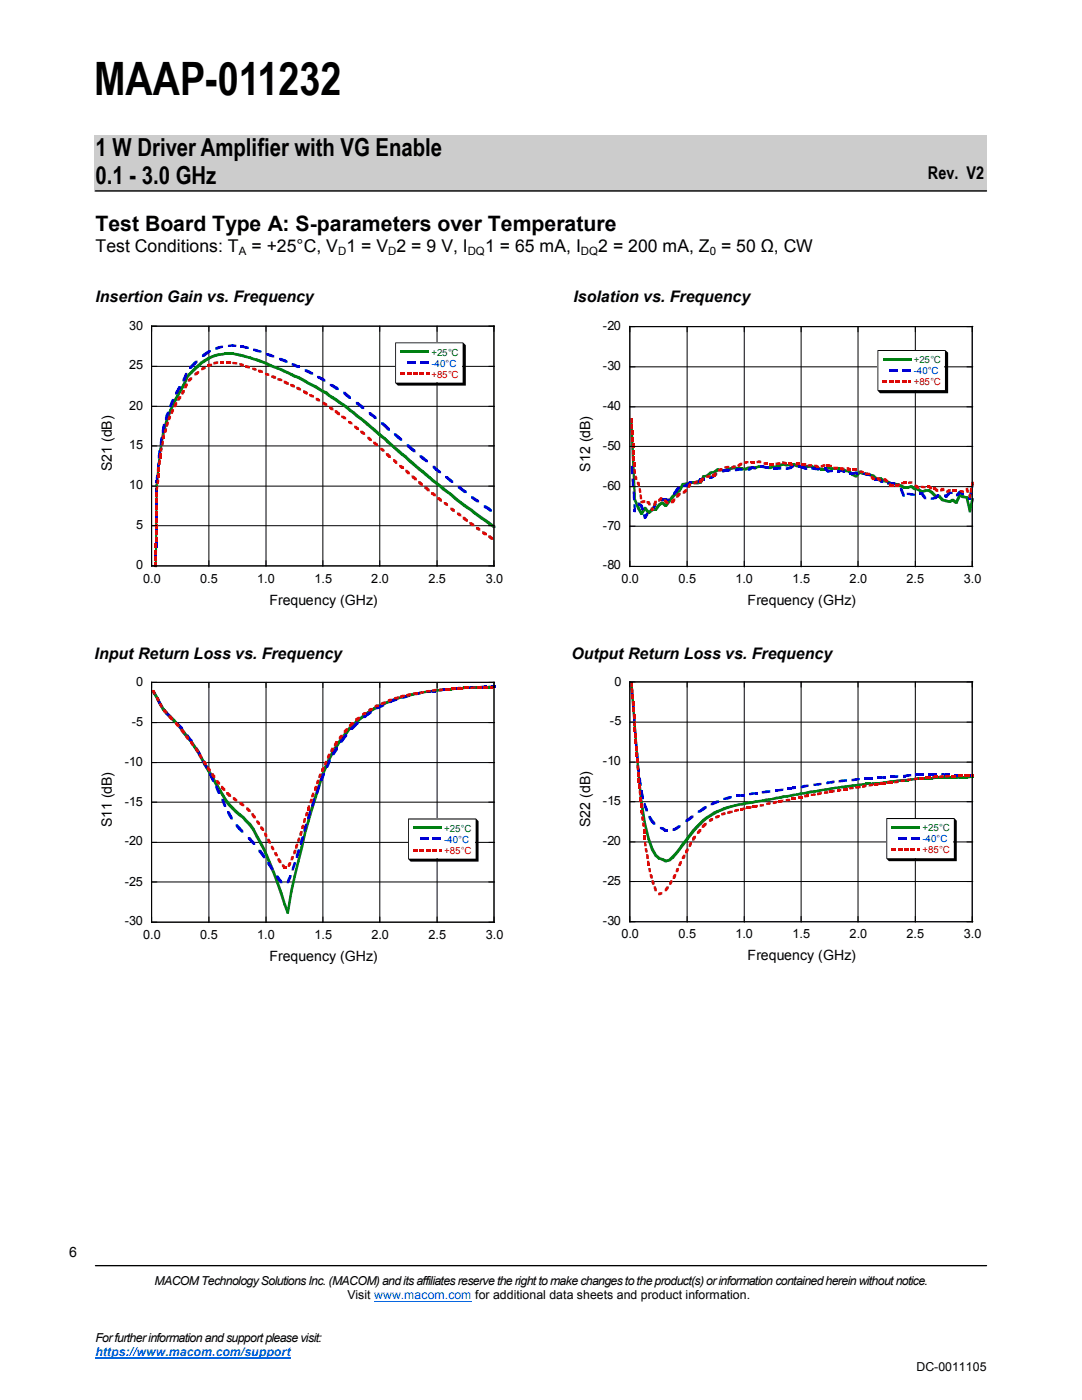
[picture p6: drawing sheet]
<svg xmlns="http://www.w3.org/2000/svg" width="216mm" height="279mm" viewBox="0 0 216 279" stroke-linecap="round" stroke-linejoin="round" font-family="sans-serif">
<defs><g id="words">
<text font-size="9.2" x="18.8" y="19">MAAP-011232</text>
<g font-size="5">
<text x="19" y="31.1">1 W Driver Amplifier with VG Enable</text>
<text x="19" y="36.8">0.1 - 3.0 GHz</text>
</g>
<text font-size="4.2" x="19" y="46.2">Test Board Type A: S-parameters over Temperature</text>
<g font-size="3.5">
<text x="185.2" y="35.7">Rev. V2</text>
<text x="19" y="50.4">Test Conditions: T</text>
<text x="50.2" y="50.4">= +25°C, V 1 = V 2 = 9 V, I</text>
<text x="96.8" y="50.4">1 = 65 mA, I</text>
<text x="119.4" y="50.4">2 = 200 mA, Z = 50 Ω, CW</text>
</g>
<g font-size="3.2">
<text x="19" y="60.2">Insertion Gain vs. Frequency</text>
<text x="114.4" y="60.2">Isolation vs. Frequency</text>
<text x="18.9" y="131.5">Input Return Loss vs. Frequency</text>
<text x="114" y="131.5">Output Return Loss vs. Frequency</text>
</g>
<g font-size="2.8">
<text x="22.3" y="94" transform="rotate(-90 22.3 94)">S21 (dB)</text>
<text x="117.7" y="94.1" transform="rotate(-90 117.7 94.1)">S12 (dB)</text>
<text x="53.8" y="120.7">Frequency (GHz)</text>
<text x="149.2" y="120.8">Frequency (GHz)</text>
<text x="22.3" y="165.1" transform="rotate(-90 22.3 165.1)">S11 (dB)</text>
<text x="117.7" y="165" transform="rotate(-90 117.7 165)">S22 (dB)</text>
<text x="53.8" y="191.8">Frequency (GHz)</text>
<text x="149.2" y="191.7">Frequency (GHz)</text>
<text x="13.8" y="250.9">6</text>
</g>
<g font-size="2.5">
<text x="25.8" y="65.8">30</text>
<text x="120.3" y="65.9">-20</text>
<text x="25.8" y="73.7">25</text>
<text x="120.3" y="73.8">-30</text>
<text x="25.8" y="81.7">20</text>
<text x="120.3" y="81.8">-40</text>
<text x="25.8" y="89.7">15</text>
<text x="120.3" y="89.8">-50</text>
<text x="25.8" y="97.6">10</text>
<text x="120.3" y="97.7">-60</text>
<text x="27.2" y="105.6">5</text>
<text x="120.3" y="105.7">-70</text>
<text x="27.2" y="113.5">0</text>
<text x="120.3" y="113.6">-80</text>
<text x="28.6" y="116.3">0.0</text>
<text x="40" y="116.3">0.5</text>
<text x="51.3" y="116.3">1.0</text>
<text x="62.7" y="116.3">1.5</text>
<text x="74.1" y="116.3">2.0</text>
<text x="85.5" y="116.3">2.5</text>
<text x="96.9" y="116.3">3.0</text>
<text x="124" y="116.4">0.0</text>
<text x="135.4" y="116.4">0.5</text>
<text x="146.7" y="116.4">1.0</text>
<text x="158.2" y="116.4">1.5</text>
<text x="169.5" y="116.4">2.0</text>
<text x="180.9" y="116.4">2.5</text>
<text x="192.3" y="116.4">3.0</text>
<text x="27.2" y="136.9">0</text>
<text x="122.6" y="136.8">0</text>
<text x="26.3" y="144.8">-5</text>
<text x="121.7" y="144.7">-5</text>
<text x="24.9" y="152.8">-10</text>
<text x="120.3" y="152.7">-10</text>
<text x="24.9" y="160.8">-15</text>
<text x="120.3" y="160.7">-15</text>
<text x="24.9" y="168.7">-20</text>
<text x="120.3" y="168.6">-20</text>
<text x="24.9" y="176.7">-25</text>
<text x="120.3" y="176.6">-25</text>
<text x="24.9" y="184.6">-30</text>
<text x="120.3" y="184.5">-30</text>
<text x="28.6" y="187.4">0.0</text>
<text x="40" y="187.4">0.5</text>
<text x="51.3" y="187.4">1.0</text>
<text x="62.7" y="187.4">1.5</text>
<text x="74.1" y="187.4">2.0</text>
<text x="85.5" y="187.4">2.5</text>
<text x="96.9" y="187.4">3.0</text>
<text x="124" y="187.3">0.0</text>
<text x="135.4" y="187.3">0.5</text>
<text x="146.7" y="187.3">1.0</text>
<text x="158.2" y="187.3">1.5</text>
<text x="169.5" y="187.3">2.0</text>
<text x="180.9" y="187.3">2.5</text>
<text x="192.3" y="187.3">3.0</text>
<text x="30.8" y="256.5">MACOM Technology Solutions Inc. (MACOM) and its affiliates reserve the right to make changes to the product(s) or information contained herein without notice.</text>
<text x="69.3" y="259.3">Visit www.macom.com for additional data sheets and product information.</text>
<text x="19" y="267.8">For further information and support please visit:</text>
<text x="182.9" y="273.5">DC-0011105</text>
</g>
<text font-size="2.5" fill="#06f" x="19" y="270.7">https://www.macom.com/support</text>
<g font-size="2.3">
<text x="47.7" y="50.8">A</text>
<text x="67.4" y="50.8">D</text>
<text x="77.4" y="50.8">D</text>
<text x="93.3" y="50.8">DQ</text>
<text x="115.9" y="50.8">DQ</text>
<text x="141.6" y="50.8">0</text>
</g>
<g font-size="1.9" fill="#008011">
<text x="86.1" y="71">+25°C</text>
<text x="182.3" y="72.5">+25°C</text>
<text x="88.7" y="166">+25°C</text>
<text x="184.1" y="165.9">+25°C</text>
</g>
<g font-size="1.9" fill="#0000d4">
<text x="86.1" y="73.2">-40°C</text>
<text x="182.3" y="74.7">-40°C</text>
<text x="88.7" y="168.2">-40°C</text>
<text x="184.1" y="168.1">-40°C</text>
</g>
<g font-size="1.9" fill="#dd0806">
<text x="86.1" y="75.4">+85°C</text>
<text x="182.3" y="76.9">+85°C</text>
<text x="88.7" y="170.4">+85°C</text>
<text x="184.1" y="170.3">+85°C</text>
</g>
</g></defs>
<path d="M18.8 26.9h178v11.3h-178z" fill-rule="evenodd" fill="#ccc"/>
<path d="M19 38.1h177.8" fill="none" stroke="#000" stroke-width=".26"/>
<g fill="#fff">
<path d="M6.9 247.1h9.6v6.3h-9.6z" fill-rule="evenodd"/>
<path d="M6.9 247.3h9.5v6.4h-9.5z" fill-rule="evenodd"/>
</g>
<path d="M19 252.6h177.8" fill="none" stroke="#000" stroke-width=".26"/>
<path d="M74.7 259.7h19.4" fill="none" stroke="#06f" stroke-width=".2"/>
<path d="M19 271.1h39" fill="none" stroke="#06f" stroke-width=".25"/>
<path d="M6.9 247.3h9.5v6.3h-9.5z" fill-rule="evenodd" fill="#fff"/>
<g fill="none" stroke="#000" stroke-width=".2">
<path d="M30.2 73.1h68.5M41.7 65.1v47.9M53.1 65.1v47.9M64.4 65.1v47.9M75.8 65.1v47.9M87.2 65.1v47.9M98.6 65.1v47.9M98.7 65.1h-68.5v47.9M30.2 97h68.5M30.2 89h68.5M30.2 81.1h68.5M30.2 112.9h68.5"/>
<path d="M30.2 104.9h68.5"/>
</g>
<g fill="#008011">
<path d="M31.1 96.6h.4l-.2 16.6h-.4z"/>
<path d="M31.8 89.6h.4v.5l-.7 7h-.4z"/>
<path d="M32.4 86.1h.4v.4l-.6 3.6h-.4z"/>
<path d="M33.1 83.6h.4v.5l-.7 2.4h-.4v-.4z"/>
<path d="M33.8 81.7h.4v.5l-.7 1.9h-.4v-.5z"/>
<path d="M34.5 80.1h.4v.5l-.7 1.6h-.4v-.5z"/>
<path d="M35.2 78.8h.4v.4l-.7 1.4h-.4v-.5z"/>
<path d="M35.9 77.6h.4v.4l-.7 1.2h-.4v-.4z"/>
<path d="M36.5 76.5h.5v.5l-.7 1h-.4v-.4z"/>
<path d="M37.2 74.8h.4v.5l-.6 1.7h-.5v-.5z"/>
<path d="M37.2 74.8l.7-.6h.5v.4l-.8 .7h-.4z"/>
<path d="M38.6 73.5h.5v.4l-.7 .7h-.5v-.4z"/>
<path d="M38.6 73.5l.7-.7h.4v.5l-.6 .6h-.5z"/>
<path d="M39.3 72.8l.7-.6h.4v.4l-.7 .7h-.4z"/>
<path d="M40 72.2l.6-.4h.5v.4l-.7 .4h-.4z"/>
<path d="M40.6 71.8l.7-.5h.5v.5l-.7 .4h-.5z"/>
<path d="M41.3 71.3l.8-.3h.4v.4l-.7 .4h-.5z"/>
<path d="M42.1 71l.6-.3h.5v.5l-.7 .2h-.4z"/>
<path d="M42.7 70.7l1.2-.2v.5l-1.2 .2z"/>
<path d="M43.5 70.5h1.1v.4l-1.1 .1z"/>
<path d="M44.2 70.5l1-.1v.4l-1 .1z"/>
<path d="M44.8 70.4h1.1v.4h-1.1z"/>
<path d="M45.5 70.4h1.1v.4h-1.1z"/>
<path d="M46.2 70.4l1.1 .1v.4l-1.1-.1z"/>
<path d="M46.9 70.5l1.2 .1v.5l-1.2-.2z"/>
<path d="M47.6 70.6l1.1 .2v.5l-1.1-.2z"/>
<path d="M48.3 70.8l1.1 .2v.4l-1.1-.1z"/>
<path d="M48.9 71l1.2 .2v.4l-1.2-.2z"/>
<path d="M49.6 71.2h.5l.7 .2v.4l-1.2-.2z"/>
<path d="M50.3 71.4l1.2 .2v.5l-1.2-.3z"/>
<path d="M51.1 71.6l1.1 .2v.5h-.5l-.6-.2z"/>
<path d="M51.7 71.8h.5l.7 .3v.5l-1.2-.3z"/>
<path d="M52.4 72.1h.5l.6 .3v.4h-.4l-.7-.2z"/>
<path d="M53.1 72.4h.4l.7 .3v.5h-.4l-.7-.4z"/>
<path d="M53.8 72.7h.4l.7 .3v.5l-1.1-.3z"/>
<path d="M54.5 73l1.1 .3v.4l-1.1-.2z"/>
<path d="M55.2 73.3l1.1 .2v.5h-.4l-.7-.3z"/>
<path d="M55.9 73.5h.4l.7 .4v.4h-.4l-.7-.3z"/>
<path d="M56.6 73.9h.4l.6 .3v.4h-.4l-.6-.3z"/>
<path d="M57.2 74.2h.4l.7 .3v.4h-.4l-.7-.3z"/>
<path d="M57.9 74.5h.4l.7 .3v.5h-.4l-.7-.4z"/>
<path d="M58.6 74.8l1.1 .3v.5l-1.1-.3z"/>
<path d="M59.3 75.1h.4l.8 .4v.4h-.5l-.7-.3z"/>
<path d="M60 75.5h.5l.6 .3v.5h-.5l-.6-.4z"/>
<path d="M60.6 75.8h.5l.7 .5v.4h-.4l-.8-.4z"/>
<path d="M61.4 76.3h.4l.7 .3v.4h-.5l-.6-.3z"/>
<path d="M62 76.6h.5l.7 .4v.4h-.5l-.7-.4z"/>
<path d="M62.7 77h.5l.7 .4v.4h-.4l-.8-.4z"/>
<path d="M63.5 77.4h.4l.7 .4v.5h-.5l-.6-.5z"/>
<path d="M64.1 77.8h.5l.7 .4v.4h-.5l-.7-.3z"/>
<path d="M64.8 78.2h.5l.6 .5v.4h-.4l-.7-.5z"/>
<path d="M65.5 78.7h.4l.7 .4v.5h-.4l-.7-.5z"/>
<path d="M66.2 79.1h.4l.7 .5v.4h-.4l-.7-.4z"/>
<path d="M66.9 79.6h.4l.7 .5v.5h-.4l-.7-.6z"/>
<path d="M67.6 80.1h.4l.7 .5v.4h-.4l-.7-.4z"/>
<path d="M68.3 80.6h.4l.7 .5v.4h-.4l-.7-.5z"/>
<path d="M69 81.1h.4l.6 .5v.5h-.4l-.6-.6z"/>
<path d="M69.6 81.6h.4l.8 .6v.4h-.5l-.7-.5z"/>
<path d="M70.3 82.2h.5l.7 .6v.4h-.5l-.7-.6z"/>
<path d="M71 82.8h.5l.7 .5v.4h-.5l-.7-.5z"/>
<path d="M71.7 83.3h.5l.7 .5v.5h-.5l-.7-.6z"/>
<path d="M72.4 83.8h.5l.7 .6v.5h-.5l-.7-.6z"/>
<path d="M73.1 84.4h.5l.6 .6v.4h-.5l-.6-.5z"/>
<path d="M73.7 85h.5l.7 .6v.4h-.4l-.8-.6z"/>
<path d="M74.5 85.6h.4l.7 .6v.4h-.5l-.6-.6z"/>
<path d="M75.1 86.2h.5l.7 .6v.5h-.4l-.8-.7z"/>
<path d="M75.9 86.8h.4l.7 .5v.5h-.4l-.7-.5z"/>
<path d="M76.6 87.3h.4l.6 .6v.5h-.4l-.6-.6z"/>
<path d="M77.2 87.9h.4l.7 .7v.4h-.4l-.7-.6z"/>
<path d="M77.9 88.6h.4l.7 .6v.4h-.4l-.7-.6z"/>
<path d="M78.6 89.2h.4l.7 .6v.5h-.4l-.7-.7z"/>
<path d="M79.3 89.8h.4l.8 .6v.5h-.5l-.7-.6z"/>
<path d="M80 90.4h.5l.6 .5v.5h-.4l-.7-.5z"/>
<path d="M80.7 90.9h.4l.7 .7v.4h-.5l-.6-.6z"/>
<path d="M81.3 91.6h.5l.7 .6v.4h-.5l-.7-.6z"/>
<path d="M82 92.2h.5l.7 .6v.4h-.5l-.7-.6z"/>
<path d="M82.7 92.8h.5l.7 .6v.4h-.4l-.8-.6z"/>
<path d="M83.5 93.4h.4l.7 .5v.5h-.5l-.6-.6z"/>
<path d="M84.1 93.9h.5l.7 .6v.5h-.5l-.7-.6z"/>
<path d="M84.8 94.5h.5l.6 .6v.4h-.4l-.7-.5z"/>
<path d="M85.5 95.1h.4l.7 .6v.4h-.4l-.7-.6z"/>
<path d="M86.2 95.7h.4l.7 .5v.4h-.4l-.7-.5z"/>
<path d="M86.9 96.2h.4l.7 .6v.4h-.4l-.7-.6z"/>
<path d="M87.6 96.8h.4l.7 .6v.4h-.4l-.7-.6z"/>
<path d="M88.3 97.4h.4l.7 .5v.4h-.4l-.7-.5z"/>
<path d="M89 97.9h.4l.7 .5v.4h-.4l-.7-.5z"/>
<path d="M89.7 98.4h.4l.7 .6v.4h-.5l-.6-.6z"/>
<path d="M90.3 99h.5l.6 .6v.4h-.4l-.7-.6z"/>
<path d="M91 99.6h.4l.7 .5v.4h-.4l-.7-.5z"/>
<path d="M91.7 100.1h.4l.8 .5v.5h-.5l-.7-.6z"/>
<path d="M92.4 100.6h.5l.7 .6v.4h-.5l-.7-.5z"/>
<path d="M93.1 101.2h.5l.7 .4v.4h-.5l-.7-.4z"/>
<path d="M93.8 101.6h.5l.6 .5v.4h-.5l-.6-.5z"/>
<path d="M94.4 102.1h.5l.7 .5v.5h-.5l-.7-.6z"/>
<path d="M95.1 102.6h.5l.7 .5v.5h-.4l-.8-.5z"/>
<path d="M95.9 103.1h.4l.7 .5v.4h-.5l-.6-.4z"/>
<path d="M96.5 103.6h.5l.7 .5v.5h-.4l-.8-.6z"/>
<path d="M97.3 104.1h.4l.6 .5v.4h-.4l-.6-.4z"/>
<path d="M97.9 104.6h.4l.6 .3v.5h-.5l-.5-.4z"/>
</g>
<g fill="#0000d4">
<path d="M30.9 110.2h.4v1.7h-.4z"/>
<path d="M31 107.7h.4v1.6h-.4z"/>
<path d="M31 105.1h.4v1.7h-.4z"/>
<path d="M31 102.5h.4v1.7h-.4z"/>
<path d="M31 100h.4v1.7h-.4z"/>
<path d="M31.1 97.4h.4v1.7h-.4z"/>
<path d="M31.1 95.9h.4v.6h-.4z"/>
<path d="M31.1 94.8h.5l-.1 1.5h-.4z"/>
<path d="M31.4 92.3h.5l-.1 1.7h-.5z"/>
<path d="M31.6 89.8h.5l-.2 1.7h-.4z"/>
<path d="M32 87.3h.4l-.1 1.6h-.4z"/>
<path d="M32.4 85.2h.4l-.1 1.2h-.4z"/>
<path d="M32.5 84.6h.5l-.2 1.1h-.4z"/>
<path d="M33.1 82.8h.4l-.2 1h-.4z"/>
<path d="M33.3 82.2h.5v.4l-.3 .6h-.4z"/>
<path d="M34.3 79.6h.4v.4l-.5 1.3h-.4v-.5z"/>
<path d="M35.2 77.8h.4v.5l-.2 .4h-.5v-.4z"/>
<path d="M35.6 77h.5v.5l-.5 .8h-.4v-.5z"/>
<path d="M36.5 75.6h.5l-.1 .6h-.5z"/>
<path d="M37 74.4h.4v.4l-.4 1.2h-.5v-.4z"/>
<path d="M37.7 73.2l.2-.2h.5v.5l-.2 .1h-.5z"/>
<path d="M38.6 72.3h.5v.4l-.7 .8h-.5v-.5z"/>
<path d="M38.6 72.3l.4-.3h.4v.4l-.3 .3h-.5z"/>
<path d="M40.3 70.8l.3-.3h.5v.5l-.4 .3h-.4z"/>
<path d="M40.6 70.5l.7-.5h.5v.5l-.7 .5h-.5z"/>
<path d="M41.3 70l.3-.1h.5v.4l-.3 .2h-.5z"/>
<path d="M43 69.3l.9-.2v.5l-.9 .2z"/>
<path d="M43.5 69.1l1-.1v.4l-1 .2z"/>
<path d="M45.5 68.8l1.1-.1v.4l-1.1 .1z"/>
<path d="M46.2 68.7l1 .1v.4l-1-.1z"/>
<path d="M48 69h.7v.4h-.7z"/>
<path d="M48.3 69l1.1 .1v.5l-1.1-.2z"/>
<path d="M48.9 69.1l.7 .1v.4h-.7z"/>
<path d="M50.5 69.6l1 .2v.4l-1-.2z"/>
<path d="M51.1 69.8l1.1 .1v.5l-1.1-.2z"/>
<path d="M53.1 70.5l1.1 .2v.5h-.4l-.7-.3z"/>
<path d="M53.8 70.7h.4l.5 .2v.4l-.9-.1z"/>
<path d="M55.7 71.4l.6 .1v.5l-.6-.2z"/>
<path d="M55.9 71.5h.4l.7 .3v.4l-1.1-.2z"/>
<path d="M56.6 71.8h.4l.4 .2v.4l-.8-.2z"/>
<path d="M58.2 72.5l.8 .1v.5h-.4l-.4-.2z"/>
<path d="M58.6 72.6h.4l.7 .4v.5h-.4l-.7-.4z"/>
<path d="M59.3 73h.5v.5h-.5z"/>
<path d="M60.8 73.7h.5l.5 .3v.4h-.4l-.6-.2z"/>
<path d="M61.4 74h.4l.7 .3v.5h-.5l-.6-.4z"/>
<path d="M63.3 75l.6 .1v.5l-.6-.1z"/>
<path d="M63.5 75.1h.4l.7 .4v.4h-.5l-.6-.3z"/>
<path d="M64.1 75.5h.5l.3 .2v.5h-.4l-.4-.3z"/>
<path d="M65.8 76.6l.8 .2v.4l-.8-.2z"/>
<path d="M66.2 76.8h.4l.7 .4v.5h-.4l-.7-.5z"/>
<path d="M66.9 77.2h.4l.3 .2v.4h-.5l-.2-.1z"/>
<path d="M68.5 78.2h.4l.5 .4v.5h-.4l-.5-.5z"/>
<path d="M69 78.6h.4l.6 .5v.5h-.4l-.6-.5z"/>
<path d="M71 80.2h.5l.7 .6v.4h-.5l-.7-.5z"/>
<path d="M71.7 80.8h.5l.5 .4v.4h-.5l-.5-.4z"/>
<path d="M73.6 82.2h.4l.2 .2v.5h-.5l-.1-.2z"/>
<path d="M73.7 82.4h.5l.7 .6v.4h-.4l-.8-.5z"/>
<path d="M74.5 83h.4l.2 .2v.4h-.4l-.2-.2z"/>
<path d="M76 84.3h.5l.5 .4v.4h-.4l-.6-.4z"/>
<path d="M76.6 84.7h.4l.6 .6v.4h-.4l-.6-.6z"/>
<path d="M77.2 85.3h.4l.2 .2v.5h-.4l-.2-.3z"/>
<path d="M78.6 86.5h.4l.7 .6v.4h-.4l-.7-.6z"/>
<path d="M79.3 87.1h.4l.5 .4v.4h-.4l-.5-.4z"/>
<path d="M81.1 88.7h.5l.2 .1v.5h-.5l-.2-.2z"/>
<path d="M81.3 88.8h.5l.7 .7v.4h-.5l-.7-.6z"/>
<path d="M82 89.5h.5l.4 .3v.5h-.4l-.5-.4z"/>
<path d="M83.7 90.9h.4l.5 .3v.5h-.5l-.4-.4z"/>
<path d="M84.1 91.2h.5l.7 .5v.5h-.5l-.7-.5z"/>
<path d="M84.8 91.7l.6 .1v.4h-.6z"/>
<path d="M86.3 93h.5l.5 .5v.4h-.4l-.6-.5z"/>
<path d="M86.9 93.5h.4l.7 .5v.4h-.4l-.7-.5z"/>
<path d="M88.8 95l.6 .1v.4l-.6-.1z"/>
<path d="M89 95.1h.4l.7 .6v.4h-.4l-.7-.6z"/>
<path d="M89.7 95.7h.4l.4 .3v.4h-.5l-.3-.3z"/>
<path d="M91.3 97h.5l.3 .3v.4h-.4l-.4-.3z"/>
<path d="M91.7 97.3h.4l.8 .5v.4h-.5l-.7-.5z"/>
<path d="M92.4 97.8h.5l.2 .2v.4l-.7-.2z"/>
<path d="M94 99h.4l.5 .4v.4h-.5l-.4-.3z"/>
<path d="M94.4 99.4h.5l.7 .4v.5h-.5l-.7-.5z"/>
<path d="M96.5 100.9h.5l.7 .4v.4h-.4l-.8-.4z"/>
<path d="M97.3 101.3h.4l.4 .4v.4h-.4l-.4-.4z"/>
</g>
<g fill="#dd0806">
<path d="M30.9 112.3h.4v.9h-.4z"/>
<path d="M30.9 111h.4v1h-.4z"/>
<path d="M30.9 109.8h.4v.8h-.4z"/>
<path d="M30.9 108.4h.4v1h-.4z"/>
<path d="M31 107.2h.4v.9h-.4z"/>
<path d="M31 105.9h.4v1h-.4z"/>
<path d="M31 104.7h.4v.8h-.4z"/>
<path d="M31 103.3h.4v1h-.4z"/>
<path d="M31.1 102h.4v1h-.4z"/>
<path d="M31.1 100.8h.4v.9h-.4z"/>
<path d="M31.1 99.5h.4v.9h-.4z"/>
<path d="M31.1 98.2h.4v.9h-.4z"/>
<path d="M31.1 97h.5l-.1 .9h-.4z"/>
<path d="M31.3 95.7h.5l-.2 .9h-.4z"/>
<path d="M31.4 94.4h.5v.9h-.5z"/>
<path d="M31.5 93.1h.4v1h-.4z"/>
<path d="M31.6 91.8h.5l-.1 1h-.4z"/>
<path d="M31.8 90.7h.4v.8h-.4z"/>
<path d="M31.8 90.5h.4v.6h-.4z"/>
<path d="M32 89.3h.4v.8h-.5z"/>
<path d="M32.3 88h.4l-.1 .9h-.4z"/>
<path d="M32.4 87.1h.4v.6h-.4z"/>
<path d="M32.4 86.7h.5l-.1 .8h-.4z"/>
<path d="M32.9 85.5h.4l-.1 .9h-.5z"/>
<path d="M33.2 84.2h.5l-.2 .9h-.4z"/>
<path d="M33.7 83h.4l-.1 .8h-.5z"/>
<path d="M34.3 81.6h.4v.5l-.2 .5h-.4v-.4z"/>
<path d="M34.9 80.3h.5v.5l-.3 .5h-.5v-.5z"/>
<path d="M35.7 79.1h.5v.4l-.4 .5h-.4v-.5z"/>
<path d="M36.4 77.8h.5v.5l-.3 .4h-.4v-.4z"/>
<path d="M37 76.5h.5v.5l-.3 .5h-.5v-.5z"/>
<path d="M37.5 75.7l.4-.4h.5v.4l-.5 .5h-.4z"/>
<path d="M38.8 74.5l.5-.4h.4v.4l-.5 .4h-.4z"/>
<path d="M40.1 73.5l.4-.3h.5v.4l-.5 .3h-.4z"/>
<path d="M41.3 72.7h.5v.5h-.5z"/>
<path d="M41.3 72.7l1-.1v.4l-1 .2z"/>
<path d="M42.6 72.3l.6-.1v.4l-.6 .1z"/>
<path d="M42.7 72.2l.8-.1v.5h-.8z"/>
<path d="M43.9 72.1h.7v.4h-.7z"/>
<path d="M44.2 72.1h.6v.4h-.6z"/>
<path d="M45.1 72.1h.8v.4h-.8z"/>
<path d="M45.5 72.1h.6v.5l-.6-.1z"/>
<path d="M46.4 72.2l.9 .1v.4l-.9-.1z"/>
<path d="M47.8 72.5l.8 .1v.5l-.8-.2z"/>
<path d="M48.9 72.9l1 .2v.4l-1-.1z"/>
<path d="M50.3 73.4l.9 .1v.5l-.9-.2z"/>
<path d="M51.5 73.8l.7 .1v.4h-.7z"/>
<path d="M51.7 73.9l.7 .1v.4l-.7-.1z"/>
<path d="M52.9 74.4l.6 .1v.4l-.6-.1z"/>
<path d="M53.1 74.5l.7 .1v.4l-.7-.1z"/>
<path d="M54.1 74.9l.8 .1v.5l-.8-.1z"/>
<path d="M54.5 75l.6 .1v.5l-.6-.1z"/>
<path d="M55.4 75.5l.9 .1v.5l-.9-.2z"/>
<path d="M56.6 76h.4l.6 .4v.4h-.4l-.6-.3z"/>
<path d="M57.9 76.6h.4l.6 .3v.4h-.5l-.5-.3z"/>
<path d="M59.2 77.2l.5 .1v.5l-.5-.1z"/>
<path d="M59.3 77.3l.8 .2v.4l-.8-.1z"/>
<path d="M60.5 77.9l.6 .1v.5l-.6-.1z"/>
<path d="M60.6 78h.5l.3 .3v.4h-.4l-.4-.2z"/>
<path d="M61.7 78.6l.8 .2v.4l-.8-.1z"/>
<path d="M62 78.8l.7 .1v.4l-.7-.1z"/>
<path d="M63 79.4h.5l.4 .3v.4h-.4l-.5-.2z"/>
<path d="M64.3 80.2h.5l.5 .4v.4h-.5l-.5-.3z"/>
<path d="M65.7 81.1h.4l.4 .3v.5h-.4l-.4-.4z"/>
<path d="M66.8 81.9h.5v.5h-.4z"/>
<path d="M66.9 82h.4l.5 .4v.5h-.4l-.5-.5z"/>
<path d="M68.1 83h.6v.5l-.6-.1z"/>
<path d="M68.3 83h.4l.4 .3v.4h-.5l-.3-.2z"/>
<path d="M69.4 84l.6 .1v.4l-.6-.1z"/>
<path d="M69.6 84.1l.7 .2v.4h-.4l-.3-.2z"/>
<path d="M70.7 85h.4l.4 .2v.5h-.5l-.3-.3z"/>
<path d="M71 85.2h.5l.1 .2v.4h-.4l-.2-.1z"/>
<path d="M71.9 86h.5l.5 .4v.4h-.5l-.5-.4z"/>
<path d="M73.3 87.2h.4l.5 .4v.4h-.5l-.4-.4z"/>
<path d="M74.5 88.1h.4l.5 .5v.4h-.4l-.5-.4z"/>
<path d="M75.9 89.4h.4l.4 .3v.4h-.4l-.4-.3z"/>
<path d="M77 90.4h.5l.1 .2v.4h-.4l-.2-.1z"/>
<path d="M77.2 90.6h.4l.4 .3v.5h-.4l-.4-.4z"/>
<path d="M78.4 91.7h.5l.1 .1v.4h-.4l-.2-.1z"/>
<path d="M78.6 91.8h.4l.3 .3v.4h-.4l-.3-.3z"/>
<path d="M79.7 92.8h.4l.4 .2v.5h-.5l-.3-.3z"/>
<path d="M80 93l.6 .1v.5l-.6-.1z"/>
<path d="M80.9 93.8h.4l.5 .4v.4h-.5l-.4-.4z"/>
<path d="M82.1 94.9h.5l.6 .5v.5h-.5l-.6-.6z"/>
<path d="M83.5 96h.4l.5 .5v.4h-.4l-.5-.4z"/>
<path d="M84.7 97.1l.6 .1v.4l-.6-.1z"/>
<path d="M84.8 97.2h.5l.4 .4v.5h-.4l-.5-.5z"/>
<path d="M86 98.2l.6 .1v.5l-.6-.1z"/>
<path d="M86.2 98.3h.4l.4 .3v.4h-.5l-.3-.2z"/>
<path d="M87.2 99.2h.5l.3 .3v.4h-.4l-.4-.3z"/>
<path d="M87.6 99.5h.4l.2 .1v.5h-.4l-.2-.2z"/>
<path d="M88.6 100.2h.4l.4 .3v.4h-.4l-.4-.3z"/>
<path d="M89.9 101.3h.4l.5 .4v.4h-.5l-.4-.4z"/>
<path d="M91.2 102.3h.4l.5 .3v.5h-.5l-.4-.4z"/>
<path d="M92.3 103.1h.5l.1 .6h-.5z"/>
<path d="M92.4 103.3h.5l.5 .4v.4h-.4l-.6-.4z"/>
<path d="M93.7 104.2l.6 .1v.4h-.6z"/>
<path d="M93.8 104.3h.5l.3 .3v.4h-.4l-.4-.3z"/>
<path d="M95 105.2l.6 .1v.4l-.6-.1z"/>
<path d="M95.1 105.3h.5l.3 .2v.4h-.5l-.3-.2z"/>
<path d="M96.2 106.1h.5l.3 .2v.5h-.5l-.3-.3z"/>
<path d="M96.5 106.3l.7 .1v.5l-.7-.1z"/>
<path d="M97.4 106.9h.5l.4 .3v.5h-.4l-.5-.4z"/>
<path d="M97.9 107.2l.6 .1v.4h-.6z"/>
</g>
<g fill="none" stroke="#000" stroke-width=".2">
<path d="M30.2 73.1h1.1M30.2 65.1h1.1M30.2 65.1v1M30.2 65v47.9M30.2 65.1h68.5M41.7 65.1v1M53.1 65.1v1M64.4 65.1v1M75.8 65.1v1M87.2 65.1v1M97.5 73.1h1.1M97.5 65.1h1.1v1"/>
<path d="M98.6 65v47.9M30.2 97h1.1M30.2 89h1.1M30.2 81.1h1.1M97.5 97h1.1M97.5 89h1.1M97.5 81.1h1.1M30.2 112.9h1.1M30.2 104.9h1.1M30.2 111.9v1M30.2 112.9h68.5M41.7 111.9v1"/>
<path d="M53.1 111.9v1M64.4 111.9v1M75.8 111.9v1M87.2 111.9v1M97.5 112.9h1.1M97.5 104.9h1.1M98.6 111.9v1"/>
</g>
<path d="M78.9 68.3h13.3v7.9h-13.3z" fill-rule="evenodd" fill="#fff"/>
<path d="M78.9 68.3h13.5l.6 .6v8.1h-13.6l-.5-.5v-8.2l.1 .2h13.3v7.9h-13.3v-7.9z" fill-rule="evenodd" fill="#000"/>
<path d="M79.9 70.2h5.7" fill="none" stroke="#008011" stroke-width=".42"/>
<g fill="#0000d4">
<path d="M81.2 72.2h1.7v.4h-1.7z"/>
<path d="M83.8 72.2h1.7v.4h-1.7z"/>
</g>
<g fill="#dd0806">
<path d="M79.9 74.4h.9v.4h-.9z"/>
<path d="M81.1 74.4h1v.4h-1z"/>
<path d="M82.5 74.4h.8v.4h-.8z"/>
<path d="M83.7 74.4h1v.4h-1z"/>
<path d="M85 74.4h.6v.4h-.6z"/>
</g>
<g fill="none" stroke="#000" stroke-width=".2">
<path d="M41.7 136.2v47.9M53.1 136.2v47.9M64.4 136.2v47.9M75.8 136.2v47.9M87.2 136.2v47.9M98.6 136.2v47.9M98.7 136.2h-68.4v47.9M30.3 152.2h68.4M30.3 144.2h68.4M30.3 176h68.4M30.3 168.1h68.4M30.3 160.1h68.4"/>
<path d="M30.3 184h68.4"/>
</g>
<g fill="#008011">
<path d="M30.3 137.8h.5l.7 1.1v.4h-.4l-.8-1.1z"/>
<path d="M31.1 138.9h.4l.7 1.4v.4h-.4l-.7-1.4z"/>
<path d="M31.8 140.3h.4l.6 1.1v.4h-.4l-.6-1.1z"/>
<path d="M32.4 141.4h.4l.7 .8v.4h-.4l-.7-.8z"/>
<path d="M33.1 142.2h.4l.7 .7v.4h-.4l-.7-.7z"/>
<path d="M33.8 142.9h.4l.7 .7v.4h-.4l-.7-.7z"/>
<path d="M34.5 143.6h.4l.7 .8v.4h-.4l-.7-.8z"/>
<path d="M35.2 144.4h.4l.7 .8v.4h-.4l-.7-.8z"/>
<path d="M35.9 145.2h.4l.7 .8v.5h-.5l-.6-.9z"/>
<path d="M36.5 146h.5l.6 .9v.5h-.4l-.7-.9z"/>
<path d="M37.2 146.9h.4l.8 .9v.4h-.5l-.7-.8z"/>
<path d="M37.9 147.8h.5l.7 1v.5h-.5l-.7-1.1z"/>
<path d="M38.6 148.8h.5l.6 1.1v.4h-.4l-.7-1z"/>
<path d="M39.3 149.9h.4l.7 1.1v.5h-.4l-.7-1.2z"/>
<path d="M40 151h.4l.7 1.3v.4h-.5l-.6-1.2z"/>
<path d="M40.6 152.3h.5l.7 1.2v.5h-.4l-.8-1.3z"/>
<path d="M41.4 153.5h.4l.7 1.2v.5h-.4l-.7-1.2z"/>
<path d="M42.1 154.7h.4l.7 1.3v.4h-.5l-.6-1.2z"/>
<path d="M42.7 156h.5l.7 1.2v.4h-.4l-.8-1.2z"/>
<path d="M43.5 157.2h.4l.7 1.2v.4h-.4l-.7-1.2z"/>
<path d="M44.2 158.4h.4l.6 1v.4h-.4l-.6-1z"/>
<path d="M44.8 159.4h.4l.8 1v.4h-.5l-.7-1z"/>
<path d="M45.5 160.4h.5l.6 .7v.4h-.4l-.7-.7z"/>
<path d="M46.2 161.1h.4l.7 .7v.4h-.4l-.7-.7z"/>
<path d="M46.9 161.8h.4l.8 .6v.4h-.5l-.7-.6z"/>
<path d="M47.6 162.4h.5l.6 .5v.4h-.4l-.7-.5z"/>
<path d="M48.3 162.9h.4l.7 .7v.5h-.5l-.6-.8z"/>
<path d="M48.9 163.6h.5l.7 .7v.5h-.5l-.7-.7z"/>
<path d="M49.6 164.3h.5l.7 1v.4h-.5l-.7-.9z"/>
<path d="M50.3 165.3h.5l.7 1.4v.4h-.4l-.8-1.4z"/>
<path d="M51.1 166.7h.4l.7 1.2v.5h-.5l-.6-1.3z"/>
<path d="M51.7 167.9h.5l.7 1.4v.4h-.4l-.8-1.3z"/>
<path d="M52.5 169.3h.4l.6 1.4v.5h-.4l-.6-1.5z"/>
<path d="M53.1 170.7h.4l.7 1.7v.4h-.4l-.7-1.6z"/>
<path d="M53.8 172.4h.4l.7 1.7v.4h-.4l-.7-1.7z"/>
<path d="M54.5 174.1h.4l.7 1.9v.5h-.4l-.7-2z"/>
<path d="M55.2 176h.4l.7 2v.5h-.4l-.7-2z"/>
<path d="M55.9 178h.4l.7 2.2v.5h-.4l-.7-2.2z"/>
<path d="M56.6 180.2h.4l.6 1.7v.4h-.4l-.6-1.6z"/>
<path d="M57.9 177.7h.5v.4l-.8 4.2h-.4z"/>
<path d="M58.6 174.6h.4v.4l-.6 3.1h-.5z"/>
<path d="M59.3 171.6h.4v.4l-.7 3h-.4z"/>
<path d="M60 168.8h.5v.5l-.8 2.7h-.4z"/>
<path d="M60.6 166.1h.5v.4l-.6 2.8h-.5z"/>
<path d="M61.4 163.6h.4v.4l-.7 2.5h-.5v-.4z"/>
<path d="M62 161.1h.5v.4l-.7 2.5h-.4z"/>
<path d="M62.7 158.8h.5v.4l-.7 2.3h-.5v-.4z"/>
<path d="M63.5 156.6h.4v.5l-.7 2.1h-.5v-.4z"/>
<path d="M64.1 154.4h.5v.4l-.7 2.3h-.4v-.5z"/>
<path d="M64.9 152.6h.4v.5l-.7 1.7h-.5v-.4z"/>
<path d="M65.5 151.2h.4v.5l-.6 1.4h-.4v-.5z"/>
<path d="M66.2 149.9h.4v.4l-.7 1.4h-.4v-.5z"/>
<path d="M66.9 148.8h.4v.4l-.7 1.1h-.4v-.4z"/>
<path d="M67.6 147.7h.4v.4l-.7 1.1h-.4v-.4z"/>
<path d="M68.3 146.7h.4v.5l-.7 .9h-.4v-.4z"/>
<path d="M69 145.9h.5v.4l-.8 .9h-.4v-.5z"/>
<path d="M69.6 145.1h.4v.4l-.5 .8h-.5v-.4z"/>
<path d="M69.6 145.1l.7-.7h.5v.4l-.8 .7h-.4z"/>
<path d="M70.3 144.4l.7-.7h.5v.5l-.7 .6h-.5z"/>
<path d="M71 143.7l.7-.5h.5v.4l-.7 .6h-.5z"/>
<path d="M71.7 143.2l.8-.6h.4v.5l-.7 .5h-.5z"/>
<path d="M72.5 142.6l.6-.5h.5v.4l-.7 .6h-.4z"/>
<path d="M73.1 142.1l.7-.5h.4v.5l-.6 .4h-.5z"/>
<path d="M73.8 141.6l.7-.4h.4v.4l-.7 .5h-.4z"/>
<path d="M74.5 141.2l.7-.3h.4v.4l-.7 .3h-.4z"/>
<path d="M75.2 140.9l.7-.4h.4v.4l-.7 .4h-.4z"/>
<path d="M75.9 140.5l.7-.4h.4v.5l-.7 .3h-.4z"/>
<path d="M76.6 140.1l.6-.2h.4v.4l-.6 .3h-.4z"/>
<path d="M77.2 139.9l.7-.3h.4v.5l-.7 .2h-.4z"/>
<path d="M77.9 139.6l1.1-.3v.5l-.7 .3h-.4z"/>
<path d="M78.6 139.3l.7-.2h.5v.4l-.8 .3h-.4z"/>
<path d="M79.3 139.1l1.2-.2v.4l-1.2 .2z"/>
<path d="M80 138.9l1.1-.1v.4l-1.1 .1z"/>
<path d="M80.7 138.8l1.1-.3v.5l-1.1 .2z"/>
<path d="M81.3 138.5l1.2-.1v.4l-1.2 .2z"/>
<path d="M82 138.4l1.2-.2v.4l-1.2 .2z"/>
<path d="M82.8 138.2l1.1-.1v.4l-1.1 .1z"/>
<path d="M83.5 138.1l1.1-.1v.4l-1.1 .1z"/>
<path d="M84.1 138l1.2-.1v.4l-1.2 .1z"/>
<path d="M84.9 137.9l1-.1v.4l-1 .1z"/>
<path d="M85.5 137.8l1.1-.1v.4l-1.1 .1z"/>
<path d="M86.2 137.7l1.1-.1v.4l-1.1 .1z"/>
<path d="M86.9 137.6l1.1-.1v.5h-1.1z"/>
<path d="M87.6 137.5l1.1-.1v.5l-1.1 .1z"/>
<path d="M88.3 137.4l1.1-.1v.5l-1.1 .1z"/>
<path d="M89 137.3h1.1v.5h-1.1z"/>
<path d="M89.7 137.3l1.1-.1v.5l-1.1 .1z"/>
<path d="M90.3 137.2l1.1-.1v.5l-1.1 .1z"/>
<path d="M91 137.2h1.2v.4h-1.2z"/>
<path d="M91.7 137.1h1.2v.4l-1.2 .1z"/>
<path d="M92.4 137.1h1.2v.4h-1.2z"/>
<path d="M93.1 137.1l1.2-.1v.4l-1.2 .1z"/>
<path d="M93.8 137h1.1v.4h-1.1z"/>
<path d="M94.4 137h1.2v.4h-1.2z"/>
<path d="M95.2 137l1.1-.1v.4l-1.1 .1z"/>
<path d="M95.9 136.9h1.1v.4h-1.1z"/>
<path d="M96.5 136.9h1.2v.4h-1.2z"/>
<path d="M97.3 136.9l1-.1v.4l-1 .1z"/>
<path d="M97.9 136.8h1v.4h-1z"/>
</g>
<g fill="#0000d4">
<path d="M31.1 139.1h.5l.6 1.2v.4h-.4l-.7-1.2z"/>
<path d="M32.5 141.5h.5l.5 .7v.4h-.4l-.6-.6z"/>
<path d="M33.1 142.2h.4l.6 .6v.4h-.4l-.6-.6z"/>
<path d="M35 144.1h.4l.2 .2v.4h-.4l-.2-.2z"/>
<path d="M35.2 144.3h.4l.7 .7v.4h-.4l-.7-.7z"/>
<path d="M35.9 145h.4l.3 .3v.5h-.4l-.3-.4z"/>
<path d="M37.1 146.6h.5v.6h-.4z"/>
<path d="M37.2 146.7h.4l.8 .9v.4h-.5l-.7-.8z"/>
<path d="M37.9 147.6h.5v.6h-.4z"/>
<path d="M39 149.2h.4l.3 .5v.5h-.4l-.3-.5z"/>
<path d="M39.3 149.7h.4l.4 .7v.5h-.4l-.4-.7z"/>
<path d="M40.4 151.8h.4l.3 .4v.4h-.5l-.2-.4z"/>
<path d="M40.6 152.2h.5l.3 .7v.4h-.4l-.4-.7z"/>
<path d="M41.7 154.2h.5l.3 .8v.4h-.4l-.4-.8z"/>
<path d="M42.1 155h.4l.2 .5v.5h-.4l-.2-.6z"/>
<path d="M43 156.8h.4l.5 1.2v.4h-.4l-.5-1.2z"/>
<path d="M44.2 159.4h.4l.5 1.2v.5h-.4l-.5-1.3z"/>
<path d="M45.3 161.9h.4l.3 .3v.5h-.5z"/>
<path d="M45.5 162.2h.5l.5 .9v.5h-.5l-.5-.9z"/>
<path d="M47 164.5h.4l.7 .7v.4h-.5l-.6-.7z"/>
<path d="M47.6 165.2h.5l.5 .5v.5h-.5l-.5-.6z"/>
<path d="M49.5 167.1h.4l.2 .1v.4h-.5l-.1-.1z"/>
<path d="M49.6 167.2h.5l.7 .8v.4h-.5l-.7-.8z"/>
<path d="M50.3 168h.5l.1 .2v.4h-.4l-.2-.2z"/>
<path d="M51.6 169.6h.4l.2 .2v.4h-.5l-.1-.1z"/>
<path d="M51.7 169.8h.5l.7 .9v.4h-.4l-.8-.9z"/>
<path d="M52.5 170.7h.4l.1 .6h-.5z"/>
<path d="M53.3 172h.5l.4 .7v.4h-.4l-.5-.6z"/>
<path d="M53.8 172.7h.4l.4 .6v.4h-.5l-.3-.6z"/>
<path d="M55.1 174.7h.4l.1 .6h-.4z"/>
<path d="M55.2 174.9h.4l.7 .9v.5h-.4l-.7-1z"/>
<path d="M57.7 174.6h.5v.4l-.6 1.3h-.4v-.5z"/>
<path d="M58.6 172h.4v.5l-.4 1.2h-.4v-.4z"/>
<path d="M59.3 169.8h.4v.4l-.2 1h-.5z"/>
<path d="M59.4 169.5h.4l-.1 .7h-.4z"/>
<path d="M60 167.5h.5l-.2 1.1h-.5z"/>
<path d="M60.2 166.9h.4l-.1 1h-.5z"/>
<path d="M60.6 165.1h.5l-.1 .9h-.5z"/>
<path d="M60.9 164.4h.5v.5l-.3 .6h-.5z"/>
<path d="M61.4 162.9h.4l-.1 .7h-.4z"/>
<path d="M61.7 161.8h.4v.4l-.3 1.1h-.4z"/>
<path d="M62.5 159.3h.4v.4l-.3 1.3h-.5z"/>
<path d="M63.5 156.7h.4v.4l-.4 1.3h-.5v-.4z"/>
<path d="M64.1 154.8h.5v.5l-.2 .6h-.5z"/>
<path d="M64.4 154.2h.5v.4l-.3 .7h-.5v-.5z"/>
<path d="M65.5 151.8h.4v.4l-.4 1h-.5v-.4z"/>
<path d="M65.6 151.6h.4l-.1 .6h-.4z"/>
<path d="M66.9 149.3h.4v.4l-.6 1h-.4v-.5z"/>
<path d="M67 149.1h.4l-.1 .6h-.4z"/>
<path d="M68.3 147.2h.4v.4l-.4 .6h-.4v-.4z"/>
<path d="M68.8 146.5h.5v.4l-.6 .7h-.4v-.4z"/>
<path d="M70.3 144.8h.5v.5l-.5 .4h-.4v-.4z"/>
<path d="M71 144.1h.5v.4l-.7 .8h-.5v-.5z"/>
<path d="M71.1 144h.5l-.1 .5h-.5z"/>
<path d="M72.5 142.9l.6-.6h.5v.5l-.7 .5h-.4z"/>
<path d="M73.1 142.3l.7-.4h.4v.4l-.6 .5h-.5z"/>
<path d="M75 141.1l.6-.1v.5h-.6z"/>
<path d="M75.2 141l.7-.3h.4v.4l-.7 .4h-.4z"/>
<path d="M75.9 140.7l.8-.2v.4l-.8 .2z"/>
<path d="M77.6 139.9l.3-.2h.4v.4l-.7 .2z"/>
<path d="M77.9 139.7l1.1-.3v.5l-.7 .2h-.4z"/>
<path d="M78.6 139.4l.7-.1v.5l-.7 .1z"/>
<path d="M80.2 139l.9-.2v.5l-.9 .1z"/>
<path d="M80.7 138.8l1.1-.2v.5l-1.1 .2z"/>
<path d="M82.8 138.3l1.1-.2v.4l-1.1 .3z"/>
<path d="M83.5 138.1l.9-.1v.5h-.9z"/>
<path d="M85.3 137.8h.6v.4h-.6z"/>
<path d="M85.5 137.8l1.1-.1v.4l-1.1 .1z"/>
<path d="M86.2 137.7h.7v.4h-.7z"/>
<path d="M87.8 137.5l.9-.1v.5l-.9 .1z"/>
<path d="M88.3 137.4l1.1-.1v.5l-1.1 .1z"/>
<path d="M90.3 137.2l1.1-.1v.5l-1.1 .1z"/>
<path d="M91 137.1h1v.4l-1 .1z"/>
<path d="M93 137.1h.6v.4h-.6z"/>
<path d="M93.1 137.1l1.2-.1v.4l-1.2 .1z"/>
<path d="M93.8 137h.9v.4h-.9z"/>
<path d="M95.4 136.9h.9v.4h-.9z"/>
<path d="M95.9 136.9l1.1-.1v.4l-1.1 .1z"/>
<path d="M96.5 136.8h.6v.4h-.6z"/>
<path d="M98.1 136.8h.8v.4h-.8z"/>
</g>
<g fill="#dd0806">
<path d="M30.3 137.7h.5l.3 .5v.4h-.5l-.3-.5z"/>
<path d="M31.1 139.1h.5l.3 .4v.5h-.5l-.3-.5z"/>
<path d="M31.8 140.3h.4l.2 .4v.5h-.4l-.2-.5z"/>
<path d="M32.5 141.5h.5l.4 .5v.4h-.4l-.5-.4z"/>
<path d="M33.6 142.8h.5l.1 .1v.5h-.4l-.2-.2z"/>
<path d="M33.8 142.9h.4l.4 .4v.4h-.5l-.3-.3z"/>
<path d="M34.9 144.1h.5l.2 .4v.4h-.4l-.3-.4z"/>
<path d="M35.2 144.5h.4l.2 .1v.5h-.4l-.2-.2z"/>
<path d="M36 145.4h.4l.5 .5v.5h-.5l-.4-.5z"/>
<path d="M37 146.7h.4l.2 .3v.5h-.4l-.2-.3z"/>
<path d="M37.2 147h.4l.1 .6h-.4z"/>
<path d="M37.9 147.9h.5l.3 .5v.4h-.4l-.4-.5z"/>
<path d="M38.9 149.2h.4l.4 .5v.5h-.5l-.3-.5z"/>
<path d="M39.7 150.5h.4l.3 .5v.4h-.4l-.3-.4z"/>
<path d="M40.6 151.9h.4l.1 .5h-.5z"/>
<path d="M40.6 152h.5l.2 .3v.4h-.5l-.2-.3z"/>
<path d="M41.3 153h.4l.1 .6h-.4z"/>
<path d="M41.4 153.2h.4l.3 .3v.5h-.5l-.2-.4z"/>
<path d="M42.2 154.3h.4l.4 .5v.5h-.5l-.3-.6z"/>
<path d="M43.1 155.7h.4l.4 .5v.4h-.4l-.4-.4z"/>
<path d="M44.1 156.8h.4l.1 .7h-.4z"/>
<path d="M44.2 157.1h.4l.4 .3v.4h-.5l-.3-.3z"/>
<path d="M45.1 158.1h.5l.4 .3v.5h-.5l-.4-.4z"/>
<path d="M45.5 158.4h.5l.1 .2v.4h-.4l-.2-.1z"/>
<path d="M46.5 159.1h.4l.4 .4v.4h-.4l-.4-.3z"/>
<path d="M47.8 160.1h.4l.5 .4v.4h-.4l-.5-.3z"/>
<path d="M49.1 161.1h.4l.5 .5v.4h-.5l-.4-.4z"/>
<path d="M50.2 162.3h.4l.2 .3v.4h-.5l-.1-.3z"/>
<path d="M50.3 162.6h.5l.3 .3v.4h-.5l-.3-.3z"/>
<path d="M51.1 163.7h.5l.3 .4v.5h-.4l-.4-.5z"/>
<path d="M51.9 164.9h.5l.3 .5v.4h-.4l-.4-.4z"/>
<path d="M52.7 166.2h.5l.1 .9h-.4z"/>
<path d="M53.3 167.4h.5l.2 .5v.5h-.4l-.3-.5z"/>
<path d="M54 168.8h.5l.2 .5v.4h-.4l-.3-.4z"/>
<path d="M54.7 170.1h.5l.2 .4v.4h-.4l-.3-.4z"/>
<path d="M55.4 171.3h.4l.4 .5v.5h-.5l-.3-.6z"/>
<path d="M56.2 172.5h.5l.3 .4v.5h-.4l-.4-.5z"/>
<path d="M56.6 172.9h.6v.5h-.6z"/>
<path d="M57.6 172h.5v.5l-.3 .5h-.4v-.4z"/>
<path d="M58.2 170.8h.4l-.2 .9h-.4z"/>
<path d="M58.6 169.8h.4v.7h-.5z"/>
<path d="M58.7 169.6h.5l-.2 .6h-.4z"/>
<path d="M59 168.4h.5l-.2 .9h-.4z"/>
<path d="M59.5 167.1h.4l-.2 .9h-.4z"/>
<path d="M59.9 165.8h.5l-.2 1h-.5z"/>
<path d="M60.3 164.6h.4l-.2 .9h-.4v-.5z"/>
<path d="M60.6 163.3h.5l-.2 .9h-.4z"/>
<path d="M61.1 162h.4l-.1 .9h-.5z"/>
<path d="M61.4 161.1h.4v.6h-.4z"/>
<path d="M61.4 160.7h.5l-.1 .8h-.4z"/>
<path d="M61.9 159.4h.5l-.2 .9h-.4z"/>
<path d="M62.3 158.2h.4l-.1 .9h-.5z"/>
<path d="M62.7 157.1h.5l-.1 .7h-.4z"/>
<path d="M62.8 156.8h.5l-.1 .7h-.5z"/>
<path d="M63.3 155.6h.4l-.2 .9h-.4z"/>
<path d="M63.7 154.4h.4l-.1 .9h-.5z"/>
<path d="M64.1 153.4h.5l-.1 .6h-.4z"/>
<path d="M64.4 153.1h.4l-.2 .8h-.5v-.5z"/>
<path d="M64.9 151.9h.4l-.2 .8h-.4z"/>
<path d="M65.5 150.4h.4v.5l-.2 .5h-.5v-.4z"/>
<path d="M66.2 149.2h.4v.5l-.2 .4h-.5v-.4z"/>
<path d="M66.9 148h.4v.5l-.3 .4h-.4v-.4z"/>
<path d="M67 147.9h.4l-.1 .6h-.4z"/>
<path d="M67.9 146.7h.5v.4l-.4 .4h-.4v-.4z"/>
<path d="M69 145.3h.5v.5l-.5 .5h-.4v-.4z"/>
<path d="M70.1 144.1h.5v.4l-.6 .6h-.4v-.5z"/>
<path d="M71 143.3h.5v.4l-.2 .2h-.4v-.4z"/>
<path d="M71 143.3l.4-.2h.4v.4l-.3 .2h-.5z"/>
<path d="M72.2 142.3h.7v.4l-.7 .1z"/>
<path d="M72.5 142.3l.2-.2h.4v.4l-.6 .2z"/>
<path d="M73.5 141.5l.3-.1h.4v.4l-.3 .2h-.4z"/>
<path d="M73.8 141.4l.6-.1v.4l-.6 .1z"/>
<path d="M74.7 140.7l.9-.1v.4l-.9 .2z"/>
<path d="M76 140.2l1-.2v.4l-.6 .3h-.4z"/>
<path d="M77.4 139.6l.8-.2v.5l-.8 .2z"/>
<path d="M78.6 139.2l1-.2v.4l-1 .2z"/>
<path d="M79.8 138.8h.7v.4l-.7 .1z"/>
<path d="M80 138.8l.8-.2v.5l-.8 .1z"/>
<path d="M81.1 138.5h.7v.4l-.7 .1z"/>
<path d="M81.3 138.5l.7-.1v.4l-.7 .1z"/>
<path d="M82.4 138.2l.8-.1v.4l-.8 .1z"/>
<path d="M82.8 138.1h.5v.4h-.5z"/>
<path d="M83.7 138h.9v.4l-.9 .1z"/>
<path d="M85 137.8l.9-.1v.4l-.9 .1z"/>
<path d="M86.2 137.6l.9-.1v.5h-.9z"/>
<path d="M87.6 137.5l.8-.1v.5l-.8 .1z"/>
<path d="M88.8 137.3h.6v.5h-.6z"/>
<path d="M89 137.3h.7v.5h-.7z"/>
<path d="M90.1 137.2h.7v.5h-.7z"/>
<path d="M90.3 137.2h.7v.5h-.7z"/>
<path d="M91.3 137.2h.9v.4h-.9z"/>
<path d="M91.7 137.2h.6v.4h-.6z"/>
<path d="M92.6 137.1h1v.4h-1z"/>
<path d="M93.8 137.1l1.1-.1v.4l-1.1 .1z"/>
<path d="M95.2 137h.9v.4h-.9z"/>
<path d="M96.4 136.9h.6v.4h-.6z"/>
<path d="M96.5 136.9h.8v.4h-.8z"/>
<path d="M97.7 136.9h.6v.4h-.6z"/>
<path d="M97.9 136.9h.8v.4h-.8z"/>
</g>
<g fill="none" stroke="#000" stroke-width=".2">
<path d="M30.3 136.2h1M30.3 136.2v1M30.3 136.1v47.9M30.3 136.2h68.4M41.7 136.2v1M53.1 136.2v1M64.4 136.2v1M75.8 136.2v1M87.2 136.2v1M97.5 136.2h1.1v1M98.6 136.1v47.9M30.3 152.2h1"/>
<path d="M30.3 144.2h1M97.5 152.2h1.1M97.5 144.2h1.1M30.3 176h1M30.3 168.1h1M30.3 160.1h1M97.5 176h1.1M97.5 168.1h1.1M97.5 160.1h1.1M30.3 184h1M30.3 183v1M30.3 184h68.4"/>
<path d="M41.7 183v1M53.1 183v1M64.4 183v1M75.8 183v1M87.2 183v1M97.5 184h1.1M98.6 183v1"/>
</g>
<path d="M81.4 163.3h13.4v7.9h-13.4z" fill-rule="evenodd" fill="#fff"/>
<path d="M81.4 163.3h13.6l.5 .6v8.1h-13.6l-.5-.5v-8.2l.2 .3h13.3v7.8h-13.3v-7.8z" fill-rule="evenodd" fill="#000"/>
<path d="M82.5 165.2h5.7" fill="none" stroke="#008011" stroke-width=".42"/>
<g fill="#0000d4">
<path d="M83.8 167.2h1.7v.4h-1.7z"/>
<path d="M86.3 167.2h1.7v.4h-1.7z"/>
</g>
<g fill="#dd0806">
<path d="M82.5 169.4h.8v.4h-.8z"/>
<path d="M83.7 169.4h1v.4h-1z"/>
<path d="M85 169.4h.9v.4h-.9z"/>
<path d="M86.3 169.4h.9v.4h-.9z"/>
<path d="M87.6 169.4h.6v.4h-.6z"/>
</g>
<g fill="none" stroke="#000" stroke-width=".2">
<path d="M125.7 73.2h68.4M137.1 65.2v47.9M148.5 65.2v47.9M159.9 65.2v47.9M171.2 65.2v47.9M182.6 65.2v47.9M194 65.2v47.9M194.1 65.2h-68.4v47.9M125.7 97.1h68.4M125.7 89.1h68.4M125.7 81.2h68.4M125.7 113h68.4"/>
<path d="M125.7 105h68.4"/>
</g>
<g fill="#008011">
<path d="M125.8 84.4h.4l.7 15.6h-.4z"/>
<path d="M126.5 99.6h.4l.7 1.7v.4h-.4l-.7-1.7z"/>
<path d="M127.2 101.3h.4l.6 1v.4h-.4l-.6-1z"/>
<path d="M128.5 101.2h.4v.4l-.7 1.1h-.4v-.4z"/>
<path d="M128.5 101.2h.4l.7 .9v.5h-.4l-.7-1z"/>
<path d="M129.2 102.1l.7-.6h.5v.4l-.8 .7h-.4z"/>
<path d="M129.9 101.5h1.1v.4h-1.1z"/>
<path d="M131.3 100.5h.5v.5l-.8 .9h-.4v-.4z"/>
<path d="M131.3 100.5l.6-.4h.5v.4l-.6 .5h-.5z"/>
<path d="M131.9 100.1h.5l.7 .6v.5h-.5l-.7-.7z"/>
<path d="M133.4 99.7h.4v.5l-.7 1h-.5v-.5z"/>
<path d="M134 98.9h.5v.4l-.7 .9h-.4v-.5z"/>
<path d="M134 98.9l.7-.7h.5v.4l-.7 .7h-.5z"/>
<path d="M134.7 98.2l.7-.6h.4v.5l-.6 .5h-.5z"/>
<path d="M136.1 96.4h.4v.5l-.7 1.2h-.4v-.5z"/>
<path d="M136.1 96.4l1.1-.1v.4l-1.1 .2z"/>
<path d="M136.8 96.3l1.1-.2v.5l-1.1 .1z"/>
<path d="M137.5 96.1h1.1v.5h-1.1z"/>
<path d="M138.2 96.1l1.1 .1v.5l-1.1-.1z"/>
<path d="M138.9 96.2l1.1-.1v.4l-1.1 .2z"/>
<path d="M140.2 94.8h.5v.5l-.7 1.2h-.4v-.4z"/>
<path d="M140.2 94.8l1.2-.1v.5l-1.2 .1z"/>
<path d="M140.9 94.7l.7-.6h.5v.4l-.7 .7h-.5z"/>
<path d="M141.6 94.1l1.2-.1v.5h-1.2z"/>
<path d="M142.3 94l.7-.5h.5v.4l-.7 .6h-.5z"/>
<path d="M143 93.5l1.2 .1v.4l-1.2-.1z"/>
<path d="M143.7 93.6l1.1 .1v.4l-1.1-.1z"/>
<path d="M144.3 93.7l.7-.3h.5v.5l-.7 .2h-.5z"/>
<path d="M145 93.4l1.2-.2v.5l-1.2 .2z"/>
<path d="M145.8 93.2l1.1-.1v.5l-1.1 .1z"/>
<path d="M146.5 93.1l1.1 .2v.5l-1.1-.2z"/>
<path d="M147.2 93.3h1.1v.5h-1.1z"/>
<path d="M147.9 93.3l1 .1v.5l-1-.1z"/>
<path d="M148.5 93.4l.7-.3h.5v.5l-.8 .3h-.4z"/>
<path d="M149.2 93.1h1.1v.4l-1.1 .1z"/>
<path d="M149.9 93.1h1.1v.4h-1.1z"/>
<path d="M150.6 93.1l1.2-.2v.4l-1.2 .2z"/>
<path d="M151.3 92.9l1.1 .1v.4l-1.1-.1z"/>
<path d="M152 93l1.1 .1v.4l-1.1-.1z"/>
<path d="M152.6 93.1h1.2v.5l-1.2-.1z"/>
<path d="M153.3 93.1l1.2-.1v.4l-1.2 .2z"/>
<path d="M154 93l1.2-.1v.4l-1.2 .1z"/>
<path d="M154.8 92.9l1.1-.3v.5l-.7 .2h-.4z"/>
<path d="M155.4 92.6l1.1-.2v.5l-1.1 .2z"/>
<path d="M156.1 92.4l1.1 .2v.5l-1.1-.2z"/>
<path d="M156.8 92.6h1.1v.4l-1.1 .1z"/>
<path d="M157.4 92.6h1.2v.4h-1.2z"/>
<path d="M158.2 92.6h.4l.7 .2v.4l-1.1-.2z"/>
<path d="M158.9 92.8l1.1 .1v.4l-1.1-.1z"/>
<path d="M159.6 92.9l1.1 .1v.4l-1.1-.1z"/>
<path d="M160.3 93h1v.4h-1z"/>
<path d="M160.9 93l1.1-.2v.4l-1.1 .2z"/>
<path d="M161.6 92.8h.4l.8 .3v.5h-.5l-.7-.4z"/>
<path d="M162.3 93.1l1.1 .1v.5l-1.1-.1z"/>
<path d="M163 93.2l1.2 .2v.5l-1.2-.2z"/>
<path d="M163.7 93.4h1.2v.5h-1.2z"/>
<path d="M164.4 93.4l1.1-.3v.5l-.6 .3h-.5z"/>
<path d="M165 93.1l1.2 .2v.5l-1.2-.2z"/>
<path d="M165.8 93.3l1.1-.1v.5l-1.1 .1z"/>
<path d="M166.4 93.2h1.2v.5h-1.2z"/>
<path d="M167.2 93.2l1.1 .2v.5l-1.1-.2z"/>
<path d="M167.9 93.4h.4l.7 .4v.4h-.5l-.6-.3z"/>
<path d="M168.5 93.8l1.1 .1v.4l-1.1-.1z"/>
<path d="M169.2 93.9h.4l.7 .6v.4h-.4l-.7-.6z"/>
<path d="M169.9 94.5h.4l.7 .3v.5h-.4l-.7-.4z"/>
<path d="M171.3 94h.4v.5l-.7 .8h-.4v-.5z"/>
<path d="M171.3 94l1.1 .3v.4h-.4l-.7-.2z"/>
<path d="M172 94.3l1.1 .1v.4l-1.1-.1z"/>
<path d="M172.6 94.4l1.1 .1v.5l-1.1-.2z"/>
<path d="M173.3 94.5l1.2 .2v.5l-1.2-.2z"/>
<path d="M174 94.7h.5l.7 .7v.5h-.5l-.7-.7z"/>
<path d="M174.7 95.4l1.2-.1v.4l-1.2 .2z"/>
<path d="M175.4 95.3h.5l.7 .5v.4h-.5l-.7-.5z"/>
<path d="M176.1 95.8l1.1 .1v.4l-1.1-.1z"/>
<path d="M176.7 95.9h.5l.7 .3v.5h-.4l-.8-.4z"/>
<path d="M177.5 96.2l1.1 .1v.4h-1.1z"/>
<path d="M178.2 96.3l1.1 .2v.5l-1.1-.3z"/>
<path d="M178.9 96.5l1.1 .2v.5h-.4l-.7-.2z"/>
<path d="M179.6 96.7h.4l.7 .4v.4h-.4l-.7-.3z"/>
<path d="M180.3 97.1h1v.4h-1z"/>
<path d="M180.9 97.1l.7-.2h.5v.4l-.8 .2h-.4z"/>
<path d="M181.6 96.9h.5l.6 .5v.4h-.4l-.7-.5z"/>
<path d="M182.3 97.4l1.1 .1v.4l-1.1-.1z"/>
<path d="M183 97.5h.4l.8 .4v.4h-.5l-.7-.4z"/>
<path d="M183.7 97.9l1.1-.2v.5l-1.1 .1z"/>
<path d="M184.4 97.7l1.2-.1v.5l-1.2 .1z"/>
<path d="M185.1 97.6h.5l.6 .5v.4h-.5l-.6-.4z"/>
<path d="M185.7 98.1h.5l.7 .7v.4h-.5l-.7-.7z"/>
<path d="M186.4 98.8h1.2v.4h-1.2z"/>
<path d="M187.2 98.8h.4l.7 .8v.4h-.5l-.6-.8z"/>
<path d="M187.8 99.6l1.2 .1v.5l-1.2-.2z"/>
<path d="M188.6 99.7l1.1 .2v.5l-1.1-.2z"/>
<path d="M189.3 99.9l.6-.3h.4v.4l-.6 .4h-.4z"/>
<path d="M189.9 99.6h.4l.7 .5v.4h-.4l-.7-.5z"/>
<path d="M191.3 98.6h.4v.5l-.7 1.4h-.4v-.4z"/>
<path d="M191.3 98.6h.4l.7 .3v.5h-.4l-.7-.3z"/>
<path d="M192 98.9l1.2 .2v.4l-1.2-.1z"/>
<path d="M192.7 99.1h.5l.5 3.1h-.4z"/>
<path d="M193.8 99.4h.5v.4l-.6 2.4h-.4z"/>
</g>
<g fill="#0000d4">
<path d="M125.8 93h.5l.1 1.6h-.5z"/>
<path d="M126 95.5h.5l.1 1.7h-.5z"/>
<path d="M126.2 98.1h.4l.1 1.7h-.4z"/>
<path d="M126.4 100.6h.4l.1 1.6h-.4z"/>
<path d="M126.5 101.7h.4v.5h-.4z"/>
<path d="M127.2 100.3h.4l.6 .5v.5h-.4l-.6-.6z"/>
<path d="M127.8 100.8h.4l.2 1h-.4z"/>
<path d="M128.3 102.7h.5l.1 .8h-.4z"/>
<path d="M128.9 102.3h.5v.4l-.5 .8h-.4v-.4z"/>
<path d="M130.6 100.4h.4v.4l-.6 1.2h-.5v-.4z"/>
<path d="M131.9 99.6h1.2v.4h-1.2z"/>
<path d="M132.6 99.6l1-.1v.4l-1 .1z"/>
<path d="M134.7 97.7h.5v.5l-.5 .6h-.4v-.5z"/>
<path d="M135.2 97.1h.4v.4l-.4 .7h-.5v-.5z"/>
<path d="M136.4 96.7h.8v.4l-.8 .1z"/>
<path d="M136.8 96.7l.7-.6h.4v.4l-.7 .6h-.4z"/>
<path d="M137.5 96.1h.5v.4h-.5z"/>
<path d="M138.9 96.1l.7-.6h.4v.5l-.7 .5h-.4z"/>
<path d="M139.6 95.5h1.1v.5h-1.1z"/>
<path d="M141.5 95.2h.6v.4h-.6z"/>
<path d="M141.6 95.2l.7-.6h.5v.5l-.7 .5h-.5z"/>
<path d="M142.3 94.6l.4-.2h.4v.4l-.3 .3h-.5z"/>
<path d="M144.1 93.9l.2-.2h.5v.4l-.3 .2h-.4z"/>
<path d="M144.3 93.7h1.2v.4h-1.2z"/>
<path d="M145 93.7l.8-.1v.4l-.8 .1z"/>
<path d="M146.6 93.6l1-.2v.5l-1 .1z"/>
<path d="M147.2 93.4l1 .1v.4h-1z"/>
<path d="M149.2 93.5l.7-.4h.4v.4l-.6 .4h-.5z"/>
<path d="M149.9 93.1l1 .1v.5l-1-.2z"/>
<path d="M151.7 92.9h.7v.4h-.7z"/>
<path d="M152 92.9l1.1 .2v.4l-1.1-.2z"/>
<path d="M152.6 93.1h.7v.4h-.7z"/>
<path d="M154.2 93.3h1v.5h-1z"/>
<path d="M154.8 93.3l1.1-.1v.5l-1.1 .1z"/>
<path d="M156.8 93.3l1.1-.2v.5l-1.1 .2z"/>
<path d="M157.4 93.1l.6-.3h.4v.4l-.5 .4h-.5z"/>
<path d="M159.4 93h.6v.4h-.6z"/>
<path d="M159.6 93l1.1 .1v.5l-1.1-.2z"/>
<path d="M160.3 93.1l.8 .2v.5l-.8-.2z"/>
<path d="M161.9 93.2l.9 .1v.5l-.9-.1z"/>
<path d="M162.3 93.3l1.1 .1v.5l-1.1-.1z"/>
<path d="M163.1 93.3h.4l-.1 .6h-.4z"/>
<path d="M164.4 93.2h.5l.6 .7v.4h-.5l-.6-.6z"/>
<path d="M165 93.9l1.2-.1v.4l-1.2 .1z"/>
<path d="M167 93.9h.6v.4h-.6z"/>
<path d="M167.2 93.9l1.1-.2v.4l-1.1 .2z"/>
<path d="M167.9 93.7h.4l.3 .2v.5h-.4l-.3-.3z"/>
<path d="M169.5 94.3h.8v.4h-.8z"/>
<path d="M169.9 94.3l1.1-.2v.4l-1.1 .2z"/>
<path d="M170.6 94.1h.4l.3 .2v.4h-.4l-.3-.2z"/>
<path d="M172.2 94.3l.9 .1v.4l-.9-.1z"/>
<path d="M172.6 94.4l1.1 .1v.5l-1.1-.2z"/>
<path d="M174.5 95.4h.7v.5h-.7z"/>
<path d="M174.7 95.4l1.2 .2v.5l-1.2-.2z"/>
<path d="M175.4 95.6h.5l.3 .4v.4h-.4l-.4-.3z"/>
<path d="M177 96.3l.9-.1v.5h-.9z"/>
<path d="M177.5 96.2l1.1 .1v.4h-1.1z"/>
<path d="M178.2 96.3l.5 .1v.5h-.4z"/>
<path d="M179.6 97.4h.4l.5 1.3v.4h-.4l-.5-1.3z"/>
<path d="M180.9 98.3l1.2 .1v.5l-1.2-.1z"/>
<path d="M181.6 98.4l1 .1v.4h-1z"/>
<path d="M183.5 98.3h.7v.4h-.7z"/>
<path d="M183.7 98.3h.5l.6 .9v.5h-.4l-.7-1z"/>
<path d="M185.7 99.3l1.2-.2v.5l-1.2 .1z"/>
<path d="M187 98.6h.4v.5l-.5 .5h-.5v-.5z"/>
<path d="M188.4 98.7h.4l.2 .2v.4h-.4l-.2-.2z"/>
<path d="M189.3 98.1h.4v.4l-.7 .8h-.4v-.4z"/>
<path d="M189.3 98.1l.8 .1v.4l-.8-.1z"/>
<path d="M191.3 98h.4v.4l-.5 .7h-.4v-.5z"/>
<path d="M191.3 98h.4l.6 .3v.5h-.4l-.6-.4z"/>
<path d="M193.2 99.3h.5v.4h-.5z"/>
<path d="M193.5 98.2h.4l-.2 1.5h-.4z"/>
<path d="M193.8 96.2h.5l-.1 1.1h-.5z"/>
</g>
<g fill="#dd0806">
<path d="M125.8 83.4h.4v.9h-.4z"/>
<path d="M125.8 84.6h.5v1h-.5z"/>
<path d="M125.9 85.9h.5v.9h-.5z"/>
<path d="M126 87.2h.5v.9h-.5z"/>
<path d="M126.1 88.5h.5v.9h-.5z"/>
<path d="M126.2 89.7h.4v1h-.4z"/>
<path d="M126.2 91h.4v.9h-.4z"/>
<path d="M126.3 92.3h.4v.9h-.4z"/>
<path d="M126.4 93.6h.4l.1 .9h-.4z"/>
<path d="M126.6 94.9h.4l.2 .4v.5h-.5z"/>
<path d="M127.1 96.1h.4l.1 .6h-.4z"/>
<path d="M127.2 96.3h.4l.1 .8h-.4z"/>
<path d="M127.4 97.5h.5l.1 .8h-.5z"/>
<path d="M127.6 98.7h.4l.1 1h-.4z"/>
<path d="M127.8 100l1-.2v.5l-1 .2z"/>
<path d="M129 100l.6 .1v.4h-.6z"/>
<path d="M129.2 100.1h.4l.2 .8h-.4z"/>
<path d="M129.8 101.3h.5l.1 .6h-.5z"/>
<path d="M130 101.3h.4v.6h-.5z"/>
<path d="M130.6 99.9h.4v.5l-.2 .6h-.4z"/>
<path d="M131.8 99.2h.4v.5l-.4 .4h-.5v-.4z"/>
<path d="M132.5 99.7h.4l.2 .1v.5h-.5l-.1-.2z"/>
<path d="M132.6 99.8h.5l.3 .4v.4h-.4l-.4-.3z"/>
<path d="M133.9 100l.1-.2h.5v.5l-.2 .2h-.4z"/>
<path d="M134.3 99.5h.4v.4l-.2 .4h-.5v-.5z"/>
<path d="M135.4 98.3h.4v.5l-.4 .5h-.5v-.4z"/>
<path d="M136.7 97.6h.4v.5l-.4 .4h-.5v-.4z"/>
<path d="M137.5 96.4h.4v.5l-.2 .5h-.5v-.4z"/>
<path d="M138.4 96.2l.4-.3h.4v.4l-.4 .4h-.4z"/>
<path d="M139.5 95.8h.5v.4h-.5z"/>
<path d="M140 95.3h.5v.5l-.5 .4h-.4v-.4z"/>
<path d="M140.9 94.9l.9-.1v.5h-.9z"/>
<path d="M142.1 94.6h.7v.5h-.7z"/>
<path d="M142.6 94.3h.4v.4l-.2 .4h-.5v-.5z"/>
<path d="M143.3 93.7l.4-.3h.5v.5l-.5 .2h-.4z"/>
<path d="M144.5 93.1l1-.1v.4l-1 .1z"/>
<path d="M145.9 93.1l.9-.2v.4l-.9 .2z"/>
<path d="M147.2 92.7l.5-.4h.4v.5l-.5 .3h-.4z"/>
<path d="M148.5 92.1l.9-.1v.4l-.9 .2z"/>
<path d="M149.7 92l.6 .1v.5l-.6-.2z"/>
<path d="M149.9 92.1h.7v.5h-.7z"/>
<path d="M151 92l.8-.1v.4l-.8 .1z"/>
<path d="M151.3 91.9l.6 .1v.4l-.6-.1z"/>
<path d="M152.3 92.3h.8v.5l-.8-.1z"/>
<path d="M152.6 92.3h.6v.5h-.6z"/>
<path d="M153.5 92.6h1v.4h-1z"/>
<path d="M154.8 92.3h.9v.4l-.9 .1z"/>
<path d="M156.1 92.1l.9 .2v.4l-.9-.1z"/>
<path d="M157.3 92.3h.6v.4h-.6z"/>
<path d="M157.4 92.3h.5l.4 .3v.4h-.5l-.4-.3z"/>
<path d="M158.7 92.4l.6-.1v.5l-.6 .1z"/>
<path d="M158.9 92.3h.7v.5h-.7z"/>
<path d="M159.9 92.4h.8v.5h-.8z"/>
<path d="M160.3 92.4l.6 .2v.4l-.6-.1z"/>
<path d="M161.2 92.7l.8-.1v.5h-.8z"/>
<path d="M162.5 92.7h.4l.5 .3v.4h-.4l-.5-.3z"/>
<path d="M163.7 92.9l.5-.3h.5v.5l-.5 .2h-.5z"/>
<path d="M165 92.6h.5v.5h-.5z"/>
<path d="M165 92.6l1 .2v.4l-1-.1z"/>
<path d="M166.3 93.1l.6 .1v.5l-.6-.1z"/>
<path d="M166.4 93.2l.8-.1v.5l-.8 .1z"/>
<path d="M167.6 93.2h.4l.3 .2v.5l-.7-.2z"/>
<path d="M167.9 93.4l.6-.1v.5l-.6 .1z"/>
<path d="M168.9 93.2h.4l.3 .2v.5h-.4l-.3-.2z"/>
<path d="M169.2 93.4h.6v.5h-.6z"/>
<path d="M170.1 93.4h.9v.5h-.9z"/>
<path d="M171.5 93.9l.9 .1v.5l-.9-.2z"/>
<path d="M172.6 94.3l1 .1v.4l-1-.1z"/>
<path d="M173.7 95h.5l.3 .3v.5h-.5l-.3-.4z"/>
<path d="M174 95.3h.6v.4l-.6 .1z"/>
<path d="M174.9 95.3h.4l.6 .3v.5h-.5l-.5-.4z"/>
<path d="M176.3 95.4h.4l.5 .4v.4h-.5l-.4-.3z"/>
<path d="M177.4 96.5h.4l.1 .6h-.4z"/>
<path d="M177.5 96.7h.8v.4h-.8z"/>
<path d="M178.7 96.7h.6v.4h-.6z"/>
<path d="M178.9 96.7l.2-.2h.5v.5l-.3 .1h-.4z"/>
<path d="M179.8 96.2l.9-.1v.5l-.9 .1z"/>
<path d="M180.3 96.1h.6v.5h-.6z"/>
<path d="M181.2 96.1h.9v.4l-.9 .1z"/>
<path d="M182.5 96.7h.4l.5 .4v.4h-.4l-.5-.3z"/>
<path d="M183.7 97h1v.5l-1-.1z"/>
<path d="M185 96.9h.6v.4h-.6z"/>
<path d="M185.1 96.9h.5l.4 .3v.4h-.4l-.5-.3z"/>
<path d="M186.3 97.4h.6v.4h-.6z"/>
<path d="M186.4 97.4h.5l.3 .3v.5h-.4l-.4-.4z"/>
<path d="M187.8 97.4h.5v.4l-.3 .3h-.4v-.5z"/>
<path d="M187.8 97.4h.5l.2 .1v.5h-.5l-.2-.2z"/>
<path d="M188.8 97.9l.5-.3h.4v.5l-.4 .2h-.5z"/>
<path d="M190.1 97.6h.9v.5h-.9z"/>
<path d="M191.5 97.8l.8 .1v.4h-.8z"/>
<path d="M192.7 97.4h.5l.1 .9h-.4z"/>
<path d="M193.2 98.7h.5v.6h-.4z"/>
<path d="M193.4 98.6h.4l-.1 .7h-.4z"/>
<path d="M193.6 97.4h.4l-.1 .9h-.4z"/>
<path d="M193.8 96.1h.5l-.1 .9h-.5z"/>
</g>
<g fill="none" stroke="#000" stroke-width=".2">
<path d="M125.7 73.2h1M125.7 65.2h1M125.7 65.2v1M125.7 65.1v47.9M125.7 65.2h68.4M137.1 65.2v1M148.5 65.2v1M159.9 65.2v1M171.2 65.2v1M182.6 65.2v1M192.9 73.2h1.1M192.9 65.2h1.1v1"/>
<path d="M194 65.1v47.9M125.7 97.1h1M125.7 89.1h1M125.7 81.2h1M192.9 97.1h1.1M192.9 89.1h1.1M192.9 81.2h1.1M125.7 113h1M125.7 105h1M125.7 112v1M125.7 113h68.4M137.1 112v1"/>
<path d="M148.5 112v1M159.9 112v1M171.2 112v1M182.6 112v1M192.9 113h1.1M192.9 105h1.1M194 112v1"/>
</g>
<path d="M175.1 69.9h13.3v7.8h-13.3z" fill-rule="evenodd" fill="#fff"/>
<path d="M175.1 69.9h13.5l.6 .5v8.1h-13.6l-.5-.6v-8l.2 .1h13.3v7.9h-13.3v-7.9z" fill-rule="evenodd" fill="#000"/>
<path d="M176.1 71.7h5.7" fill="none" stroke="#008011" stroke-width=".42"/>
<g fill="#0000d4">
<path d="M177.5 73.7h1.6v.5h-1.6z"/>
<path d="M180 73.7h1.7v.5h-1.7z"/>
</g>
<g fill="#dd0806">
<path d="M176.1 75.9h.9v.5h-.9z"/>
<path d="M177.4 75.9h.9v.5h-.9z"/>
<path d="M178.7 75.9h.9v.5h-.9z"/>
<path d="M179.9 75.9h1v.5h-1z"/>
<path d="M181.3 75.9h.5v.5h-.5z"/>
</g>
<g fill="none" stroke="#000" stroke-width=".2">
<path d="M137.1 136.1v47.9M148.5 136.1v47.9M159.9 136.1v47.9M171.2 136.1v47.9M182.6 136.1v47.9M194 136.1v47.9M194.1 136.1h-68.4v47.9M125.7 152.1h68.4M125.7 144.1h68.4M125.7 175.9h68.4M125.7 168h68.4M125.7 160h68.4"/>
<path d="M125.7 184h68.4"/>
</g>
<g fill="#008011">
<path d="M125.8 136.2h.4l.7 9.3h-.4z"/>
<path d="M126.5 145.1h.4l.7 9.4h-.4z"/>
<path d="M127.2 154.1h.4l.6 6.4h-.4z"/>
<path d="M127.8 160.1h.4l.7 4.7h-.4z"/>
<path d="M128.5 164.3h.4l.7 3.3h-.4z"/>
<path d="M129.2 167.2h.4l.8 2.1v.4h-.5l-.7-2.1z"/>
<path d="M129.9 169.3h.5l.6 1.2v.4h-.4l-.7-1.2z"/>
<path d="M130.6 170.5h.4l.8 .6v.4h-.5l-.7-.6z"/>
<path d="M131.3 171.1l1.1 .2v.4l-1.1-.2z"/>
<path d="M131.9 171.3h.5l.7 .3v.5h-.5l-.7-.4z"/>
<path d="M132.6 171.6l1.2-.2v.5l-1.2 .2z"/>
<path d="M133.4 171.4l.6-.6h.5v.5l-.7 .6h-.4z"/>
<path d="M134.7 170.1h.5v.4l-.7 .8h-.5v-.5z"/>
<path d="M135.4 169.3h.4v.4l-.6 .8h-.5v-.4z"/>
<path d="M136.1 168.3h.4v.4l-.7 1h-.4v-.4z"/>
<path d="M136.8 167.4h.4v.5l-.7 .8h-.4v-.4z"/>
<path d="M137.5 166.4h.4v.5l-.7 1h-.4v-.5z"/>
<path d="M138.2 165.5h.4v.5l-.7 .9h-.4v-.5z"/>
<path d="M138.9 164.8h.4v.4l-.7 .8h-.4v-.5z"/>
<path d="M139.6 164.1h.4v.4l-.7 .7h-.4v-.4z"/>
<path d="M140.2 163.5h.5v.4l-.7 .6h-.4v-.4z"/>
<path d="M140.2 163.5l.7-.6h.5v.4l-.7 .6h-.5z"/>
<path d="M140.9 162.9l.7-.4h.5v.4l-.7 .4h-.5z"/>
<path d="M141.6 162.5l.7-.5h.5v.5l-.7 .4h-.5z"/>
<path d="M142.3 162l.7-.3h.5v.4l-.7 .4h-.5z"/>
<path d="M143 161.7l1.2-.3v.5l-.7 .2h-.5z"/>
<path d="M143.7 161.4l.6-.3h.5v.5l-.6 .3h-.5z"/>
<path d="M144.3 161.1l1.2-.2v.4l-.7 .3h-.5z"/>
<path d="M145 160.9l1.2-.2v.4l-1.2 .2z"/>
<path d="M145.8 160.7l1.1-.2v.5l-1.1 .1z"/>
<path d="M146.5 160.5l1.1-.1v.4l-1.1 .2z"/>
<path d="M147.2 160.4l1.1-.1v.4l-1.1 .1z"/>
<path d="M147.9 160.3l1-.2v.4l-1 .2z"/>
<path d="M148.5 160.1l1.2-.1v.5h-1.2z"/>
<path d="M149.2 160l1.1-.1v.5l-1.1 .1z"/>
<path d="M149.9 159.9l1.1-.2v.5l-1.1 .2z"/>
<path d="M150.6 159.7h1.2v.4l-1.2 .1z"/>
<path d="M151.3 159.7l1.1-.1v.4l-1.1 .1z"/>
<path d="M152 159.6l1.1-.2v.4l-1.1 .2z"/>
<path d="M152.6 159.4l1.2-.1v.4l-1.2 .1z"/>
<path d="M153.3 159.3l1.2-.1v.5h-1.2z"/>
<path d="M154 159.2l1.2-.2v.5l-1.2 .2z"/>
<path d="M154.8 159l1.1-.1v.5l-1.1 .1z"/>
<path d="M155.4 158.9l1.1-.1v.4l-1.1 .2z"/>
<path d="M156.1 158.8l1.1-.1v.5h-1.1z"/>
<path d="M156.8 158.7l1.1-.1v.4l-1.1 .2z"/>
<path d="M157.4 158.6l1.2-.2v.5l-1.2 .1z"/>
<path d="M158.2 158.4h1.1v.4l-1.1 .1z"/>
<path d="M158.9 158.4l1.1-.2v.4l-1.1 .2z"/>
<path d="M159.6 158.2l1.1-.1v.4l-1.1 .1z"/>
<path d="M160.3 158.1l1-.1v.4l-1 .1z"/>
<path d="M160.9 158l1.1-.2v.5l-1.1 .1z"/>
<path d="M161.6 157.8l1.2-.1v.5l-1.2 .1z"/>
<path d="M162.3 157.7l1.1-.1v.5l-1.1 .1z"/>
<path d="M163 157.6l1.2-.1v.4l-1.2 .2z"/>
<path d="M163.7 157.5l1.2-.1v.4l-1.2 .1z"/>
<path d="M164.4 157.4l1.1-.1v.4l-1.1 .1z"/>
<path d="M165 157.3l1.2-.2v.5l-1.2 .1z"/>
<path d="M165.8 157.1l1.1-.1v.5l-1.1 .1z"/>
<path d="M166.4 157h1.2v.4l-1.2 .1z"/>
<path d="M167.2 157l1.1-.2v.5l-1.1 .1z"/>
<path d="M167.9 156.8h1.1v.4l-1.1 .1z"/>
<path d="M168.5 156.8l1.1-.1v.4l-1.1 .1z"/>
<path d="M169.2 156.7l1.1-.1v.4l-1.1 .1z"/>
<path d="M169.9 156.6l1.1-.1v.5h-1.1z"/>
<path d="M170.6 156.5l1.1-.1v.4l-1.1 .2z"/>
<path d="M171.3 156.4l1.1-.1v.5h-1.1z"/>
<path d="M172 156.3l1.1-.1v.5l-1.1 .1z"/>
<path d="M172.6 156.2h1.1v.5h-1.1z"/>
<path d="M173.3 156.2h1.2v.4l-1.2 .1z"/>
<path d="M174 156.2l1.2-.1v.4l-1.2 .1z"/>
<path d="M174.7 156.1h1.2v.4h-1.2z"/>
<path d="M175.4 156.1l1.2-.1v.4l-1.2 .1z"/>
<path d="M176.1 156l1.1-.1v.4l-1.1 .1z"/>
<path d="M176.7 155.9l1.2-.1v.4l-1.2 .1z"/>
<path d="M177.5 155.8l1.1-.1v.5h-1.1z"/>
<path d="M178.2 155.7l1.1-.1v.5l-1.1 .1z"/>
<path d="M178.9 155.6l1.1-.1v.5l-1.1 .1z"/>
<path d="M179.6 155.5l1.1-.1v.5l-1.1 .1z"/>
<path d="M180.3 155.4h1v.5h-1z"/>
<path d="M180.9 155.4l1.2-.1v.5l-1.2 .1z"/>
<path d="M181.6 155.3h1.1v.4l-1.1 .1z"/>
<path d="M182.3 155.3l1.1-.1v.4l-1.1 .1z"/>
<path d="M183 155.2h1.2v.4h-1.2z"/>
<path d="M183.7 155.2l1.1-.1v.4l-1.1 .1z"/>
<path d="M184.4 155.1h1.2v.4h-1.2z"/>
<path d="M185.1 155.1h1.1v.4h-1.1z"/>
<path d="M185.7 155.1l1.2-.1v.4l-1.2 .1z"/>
<path d="M186.4 155h1.2v.4h-1.2z"/>
<path d="M187.2 155h1.1v.4h-1.1z"/>
<path d="M187.8 155h1.2v.4h-1.2z"/>
<path d="M188.6 155h1.1v.4h-1.1z"/>
<path d="M189.3 155h1v.4h-1z"/>
<path d="M189.9 155h1.1v.4h-1.1z"/>
<path d="M190.6 155l1.1-.1v.4l-1.1 .1z"/>
<path d="M191.3 154.9h1.1v.4h-1.1z"/>
<path d="M192 154.9h1.2v.4h-1.2z"/>
<path d="M192.7 154.9l1-.1v.5h-1z"/>
<path d="M193.3 154.8h1v.5h-1z"/>
</g>
<g fill="#0000d4">
<path d="M125.8 137.3h.5l.1 1.7h-.5z"/>
<path d="M126.1 139.9h.5v1.6h-.4z"/>
<path d="M126.3 142.4h.4l.1 1.8h-.4z"/>
<path d="M126.5 145.1h.4l.1 1.5h-.4z"/>
<path d="M126.6 147.5h.5l.1 1.7h-.5z"/>
<path d="M126.9 150.1h.5v1.7h-.4z"/>
<path d="M127.1 152.6h.4l.1 1.3h-.4z"/>
<path d="M127.2 153.4h.4l.1 .9h-.4z"/>
<path d="M127.4 155.2h.5l.1 1.6h-.4z"/>
<path d="M127.8 157.7h.4v.7h-.4z"/>
<path d="M127.8 157.9h.4l.3 1.6h-.5z"/>
<path d="M128.4 160.3h.4l.1 .8h-.4z"/>
<path d="M128.5 160.6h.4l.4 .9v.4h-.5l-.3-.8z"/>
<path d="M129.4 162.8h.4l.6 .9v.4h-.5l-.5-.8z"/>
<path d="M129.9 163.7h.5l.4 .4v.5h-.4l-.5-.5z"/>
<path d="M131.7 165l.7 .1v.4l-.7-.1z"/>
<path d="M131.9 165.1h.5l.7 .4v.5h-.5l-.7-.5z"/>
<path d="M132.6 165.5h.7v.5h-.7z"/>
<path d="M134.2 165.4l.5-.3h.5v.4l-.5 .3h-.5z"/>
<path d="M134.7 165.1l.7-.4h.4v.4l-.6 .4h-.5z"/>
<path d="M136.8 163.6l.7-.5h.4v.5l-.7 .5h-.4z"/>
<path d="M137.5 163.1l.4-.4h.5v.5l-.5 .4h-.4z"/>
<path d="M139.2 161.8l.8-.2v.4l-.8 .2z"/>
<path d="M139.6 161.6l.6-.5h.5v.5l-.7 .4h-.4z"/>
<path d="M140.2 161.1l.4-.2h.4v.4l-.3 .3h-.5z"/>
<path d="M141.8 160.3l.5-.3h.5v.5l-.6 .2h-.4z"/>
<path d="M142.3 160l1.2-.3v.5l-.7 .3h-.5z"/>
<path d="M144.3 159.2l1.2-.2v.5l-1.2 .2z"/>
<path d="M145 159l1-.1v.4l-1 .2z"/>
<path d="M147 158.6h.6v.4h-.6z"/>
<path d="M147.2 158.6l1.1-.1v.4l-1.1 .1z"/>
<path d="M147.9 158.5h.7v.4h-.7z"/>
<path d="M149.5 158.3l.8-.1v.4l-.8 .1z"/>
<path d="M149.9 158.2l1.1-.1v.4l-1.1 .1z"/>
<path d="M150.6 158.1h.6v.4h-.6z"/>
<path d="M152 157.9l1.1-.1v.5l-1.1 .1z"/>
<path d="M152.6 157.8l1.1-.1v.5l-1.1 .1z"/>
<path d="M154.6 157.6h.6v.4h-.6z"/>
<path d="M154.8 157.6l1.1-.1v.4l-1.1 .1z"/>
<path d="M155.4 157.5l.9-.1v.4l-.9 .1z"/>
<path d="M157.1 157.1h.8v.5h-.8z"/>
<path d="M157.4 157.1l1.2-.1v.5l-1.2 .1z"/>
<path d="M158.2 157h.6v.5h-.6z"/>
<path d="M159.8 156.8l.9-.1v.4l-.9 .2z"/>
<path d="M160.3 156.7l1-.1v.4l-1 .1z"/>
<path d="M162.3 156.4l1.1-.1v.5h-1.1z"/>
<path d="M163 156.3l.9-.1v.5l-.9 .1z"/>
<path d="M164.9 156.1l.6-.1v.4l-.6 .1z"/>
<path d="M165 156l1.2-.1v.4l-1.2 .1z"/>
<path d="M165.8 155.9l.7-.1v.4l-.7 .1z"/>
<path d="M167.3 155.7l1-.1v.5l-1 .1z"/>
<path d="M167.9 155.6l1.1-.1v.5l-1.1 .1z"/>
<path d="M169.9 155.4l1.1-.1v.5l-1.1 .1z"/>
<path d="M170.6 155.3h.9v.4l-.9 .1z"/>
<path d="M172.4 155.2h.7v.4h-.7z"/>
<path d="M172.6 155.2l1.1-.1v.4l-1.1 .1z"/>
<path d="M173.3 155.1h.8v.4h-.8z"/>
<path d="M175 155h.9v.4h-.9z"/>
<path d="M175.4 155l1.2-.1v.4l-1.2 .1z"/>
<path d="M176.1 154.9h.6v.4h-.6z"/>
<path d="M177.6 154.8h1v.5h-1z"/>
<path d="M178.2 154.8l1-.1v.5l-1 .1z"/>
<path d="M180.1 154.6h.6v.5h-.6z"/>
<path d="M180.3 154.6l1-.1v.5l-1 .1z"/>
<path d="M180.9 154.5h.9v.4l-.9 .1z"/>
<path d="M182.6 154.4h.8v.4h-.8z"/>
<path d="M183 154.4h1.2v.4h-1.2z"/>
<path d="M183.7 154.4h.6v.4h-.6z"/>
<path d="M185.3 154.3h.9v.4h-.9z"/>
<path d="M185.7 154.3h1.2v.4h-1.2z"/>
<path d="M187.8 154.3l1.2 .1v.4l-1.2-.1z"/>
<path d="M188.6 154.4h.8v.4h-.8z"/>
<path d="M190.4 154.5h.6v.4h-.6z"/>
<path d="M190.6 154.5h1.1v.4h-1.1z"/>
<path d="M191.3 154.5h.8v.4h-.8z"/>
<path d="M192.9 154.5h.8v.4h-.8z"/>
<path d="M193.3 154.5h1v.4h-1z"/>
</g>
<g fill="#dd0806">
<path d="M125.8 136.1h.4v.9h-.4z"/>
<path d="M125.8 137.3h.5l.1 1h-.5z"/>
<path d="M126 138.7h.5v.8h-.5z"/>
<path d="M126.1 139.9h.5v1h-.5z"/>
<path d="M126.2 141.2h.4v1h-.4z"/>
<path d="M126.3 142.5h.4v1h-.4z"/>
<path d="M126.4 143.8h.4v1h-.4z"/>
<path d="M126.5 145.2h.4v.8h-.4z"/>
<path d="M126.6 146.3h.4v.9h-.4z"/>
<path d="M126.6 147.5h.5v1h-.5z"/>
<path d="M126.7 148.8h.5v.9h-.5z"/>
<path d="M126.8 150.1h.5v.9h-.5z"/>
<path d="M126.9 151.4h.5v1h-.5z"/>
<path d="M127 152.7h.4l.1 1h-.4z"/>
<path d="M127.2 154h.4v1h-.4z"/>
<path d="M127.3 155.3h.4v.9h-.4z"/>
<path d="M127.4 156.5h.4v.9h-.4z"/>
<path d="M127.4 157.7h.5l.1 1h-.5z"/>
<path d="M127.6 159h.4v.9h-.4z"/>
<path d="M127.7 160.3h.4v1h-.4z"/>
<path d="M127.8 161.6h.4v.5h-.4z"/>
<path d="M127.8 161.7h.4l.1 .9h-.4z"/>
<path d="M128 162.9h.4l.1 .9h-.5z"/>
<path d="M128.1 164.1h.5l.1 .9h-.5z"/>
<path d="M128.3 165.4h.5v.9h-.5z"/>
<path d="M128.4 166.7h.4v.9h-.4z"/>
<path d="M128.5 168h.4l.1 .9h-.4z"/>
<path d="M128.7 169.3h.4l.1 .8h-.4z"/>
<path d="M128.9 170.5h.5l.1 .9h-.5z"/>
<path d="M129.1 171.8h.5v.9h-.4z"/>
<path d="M129.2 172.3h.4v.5h-.4z"/>
<path d="M129.4 173.2h.4l.1 .9h-.4z"/>
<path d="M129.6 174.4h.5l.2 .5v.4h-.5z"/>
<path d="M130 175.7h.4l.2 .9h-.4z"/>
<path d="M130.4 176.9h.5l.1 1h-.4z"/>
<path d="M131.3 178.2l.9-.2v.5l-.4 .2h-.5z"/>
<path d="M133 176.9h.4v.4l-.3 .6h-.5v-.5z"/>
<path d="M133.8 175.7h.4v.4l-.3 .5h-.4v-.5z"/>
<path d="M134.5 174.4h.4v.5l-.2 .5h-.5v-.4z"/>
<path d="M135 173.2h.5l-.2 .9h-.5z"/>
<path d="M135.6 171.9h.5v.4l-.3 .5h-.4v-.4z"/>
<path d="M136.4 170.6h.4v.4l-.3 .4h-.4v-.4z"/>
<path d="M136.8 169.7h.4l-.1 .6h-.4z"/>
<path d="M136.9 169.3h.5v.5l-.2 .3h-.4z"/>
<path d="M137.5 168.4h.4l-.1 .6h-.4z"/>
<path d="M137.7 168h.4l-.2 .8h-.4z"/>
<path d="M138.2 167.1h.4l-.1 .7h-.4z"/>
<path d="M138.5 166.8h.4v.4l-.3 .4h-.4v-.5z"/>
<path d="M139.5 165.4h.4v.5l-.4 .5h-.4v-.4z"/>
<path d="M140.2 164.6h.5v.4l-.2 .2h-.5v-.4z"/>
<path d="M140.6 164.2h.4v.5l-.3 .3h-.5v-.4z"/>
<path d="M141.5 163.6l.6-.1v.4l-.6 .1z"/>
<path d="M141.6 163.5l.3-.2h.4v.4l-.2 .2h-.5z"/>
<path d="M142.7 162.9l.8-.2v.5l-.8 .1z"/>
<path d="M143 162.7h.7v.4l-.7 .1z"/>
<path d="M143.9 162.3l.9-.2v.5l-.9 .1z"/>
<path d="M145.1 161.9l1.1-.1v.4l-1.1 .2z"/>
<path d="M146.5 161.6l1-.2v.5l-1 .1z"/>
<path d="M147.7 161.3h.6v.4h-.6z"/>
<path d="M147.9 161.3l.9-.2v.5l-.9 .1z"/>
<path d="M149 161h.6v.4h-.6z"/>
<path d="M149.2 161l.8-.1v.4l-.8 .1z"/>
<path d="M150.2 160.7h.8v.4h-.8z"/>
<path d="M150.6 160.7l.6-.1v.5h-.6z"/>
<path d="M151.6 160.5h.8v.4l-.8 .1z"/>
<path d="M152.9 160.2l.9-.1v.4l-.9 .1z"/>
<path d="M154.2 160l.9-.2v.5l-.9 .2z"/>
<path d="M155.3 159.7h.6v.5h-.6z"/>
<path d="M155.4 159.7l.9-.1v.4l-.4 .2h-.5z"/>
<path d="M156.8 159.5l.9-.1v.4l-.9 .1z"/>
<path d="M158 159.2h.6v.4h-.6z"/>
<path d="M158.2 159.2h.7v.4h-.7z"/>
<path d="M159.2 158.9h.8v.4l-.8 .1z"/>
<path d="M159.6 158.9h.6v.4h-.6z"/>
<path d="M160.5 158.7l.8-.1v.4l-.8 .2z"/>
<path d="M160.9 158.6h.6v.4h-.6z"/>
<path d="M161.8 158.4h1v.4l-1 .1z"/>
<path d="M163 158.3l1-.2v.4l-1 .2z"/>
<path d="M164.4 158l.9-.1v.5h-.9z"/>
<path d="M165.6 157.7h.6v.5h-.6z"/>
<path d="M165.8 157.7l.7-.1v.5l-.7 .1z"/>
<path d="M167 157.6h.6v.4h-.6z"/>
<path d="M167.2 157.6l.7-.1v.4l-.7 .1z"/>
<path d="M168.2 157.3h.8v.4h-.8z"/>
<path d="M168.5 157.3h.7v.4h-.7z"/>
<path d="M169.4 157.1l.9-.1v.5l-.9 .1z"/>
<path d="M170.7 157l1-.2v.5l-1 .1z"/>
<path d="M172 156.8l.9-.2v.4l-.9 .2z"/>
<path d="M173.3 156.5l1-.1v.4l-1 .2z"/>
<path d="M174.5 156.3h.7v.5h-.7z"/>
<path d="M174.7 156.3l.8-.1v.5l-.8 .1z"/>
<path d="M175.8 156.2h.8v.4h-.8z"/>
<path d="M176.1 156.2h.6v.4h-.6z"/>
<path d="M177.1 156h.8v.4h-.8z"/>
<path d="M177.5 156h.6v.4h-.6z"/>
<path d="M178.4 155.9l.9-.1v.4l-.9 .1z"/>
<path d="M179.7 155.6l.9-.1v.5l-.9 .1z"/>
<path d="M180.9 155.4l.9-.1v.5l-.9 .1z"/>
<path d="M182.3 155.3l.9-.1v.4l-.9 .1z"/>
<path d="M183.5 155.1h.7v.4h-.7z"/>
<path d="M183.7 155.1h.7v.4h-.7z"/>
<path d="M184.8 154.9h.8v.4h-.8z"/>
<path d="M185.1 154.9h.6v.4h-.6z"/>
<path d="M186 154.9l.9-.1v.5h-.9z"/>
<path d="M186.4 154.8h.7v.5h-.7z"/>
<path d="M187.3 154.8l1-.1v.5l-1 .1z"/>
<path d="M188.6 154.7l.9-.1v.5l-.9 .1z"/>
<path d="M189.9 154.6h.9v.5h-.9z"/>
<path d="M191.1 154.5h.6v.5h-.6z"/>
<path d="M191.3 154.5h.8v.5h-.8z"/>
<path d="M192.5 154.5h.7v.4h-.7z"/>
<path d="M192.7 154.5h.8v.4h-.8z"/>
<path d="M193.7 154.5h.6v.4h-.6z"/>
</g>
<g fill="none" stroke="#000" stroke-width=".2">
<path d="M125.7 136.1h1M125.7 136.1v1M125.7 136v48M125.7 136.1h68.4M137.1 136.1v1M148.5 136.1v1M159.9 136.1v1M171.2 136.1v1M182.6 136.1v1M192.9 136.1h1.1v1M194 136v48M125.7 152.1h1"/>
<path d="M125.7 144.1h1M192.9 152.1h1.1M192.9 144.1h1.1M125.7 175.9h1M125.7 168h1M125.7 160h1M192.9 175.9h1.1M192.9 168h1.1M192.9 160h1.1M125.7 184h1M125.7 182.9v1.1M125.7 184h68.4"/>
<path d="M137.1 182.9v1.1M148.5 182.9v1.1M159.9 182.9v1.1M171.2 182.9v1.1M182.6 182.9v1.1M192.9 184h1.1M194 182.9v1.1"/>
</g>
<path d="M176.9 163.3h13.3v7.9h-13.3z" fill-rule="evenodd" fill="#fff"/>
<path d="M176.9 163.3h13.5l.5 .5v8.1h-13.5l-.5-.5v-8.1l.1 .2h13.3v7.8h-13.3v-7.8z" fill-rule="evenodd" fill="#000"/>
<path d="M177.9 165.2h5.7" fill="none" stroke="#008011" stroke-width=".42"/>
<g fill="#0000d4">
<path d="M179.2 167.1h1.7v.5h-1.7z"/>
<path d="M181.8 167.1h1.6v.5h-1.6z"/>
</g>
<g fill="#dd0806">
<path d="M177.9 169.3h.9v.5h-.9z"/>
<path d="M179.1 169.3h1v.5h-1z"/>
<path d="M180.4 169.3h.9v.5h-.9z"/>
<path d="M181.7 169.3h.9v.5h-.9z"/>
<path d="M183 169.3h.6v.5h-.6z"/>
</g>
<use href="#words"/>
</svg>
